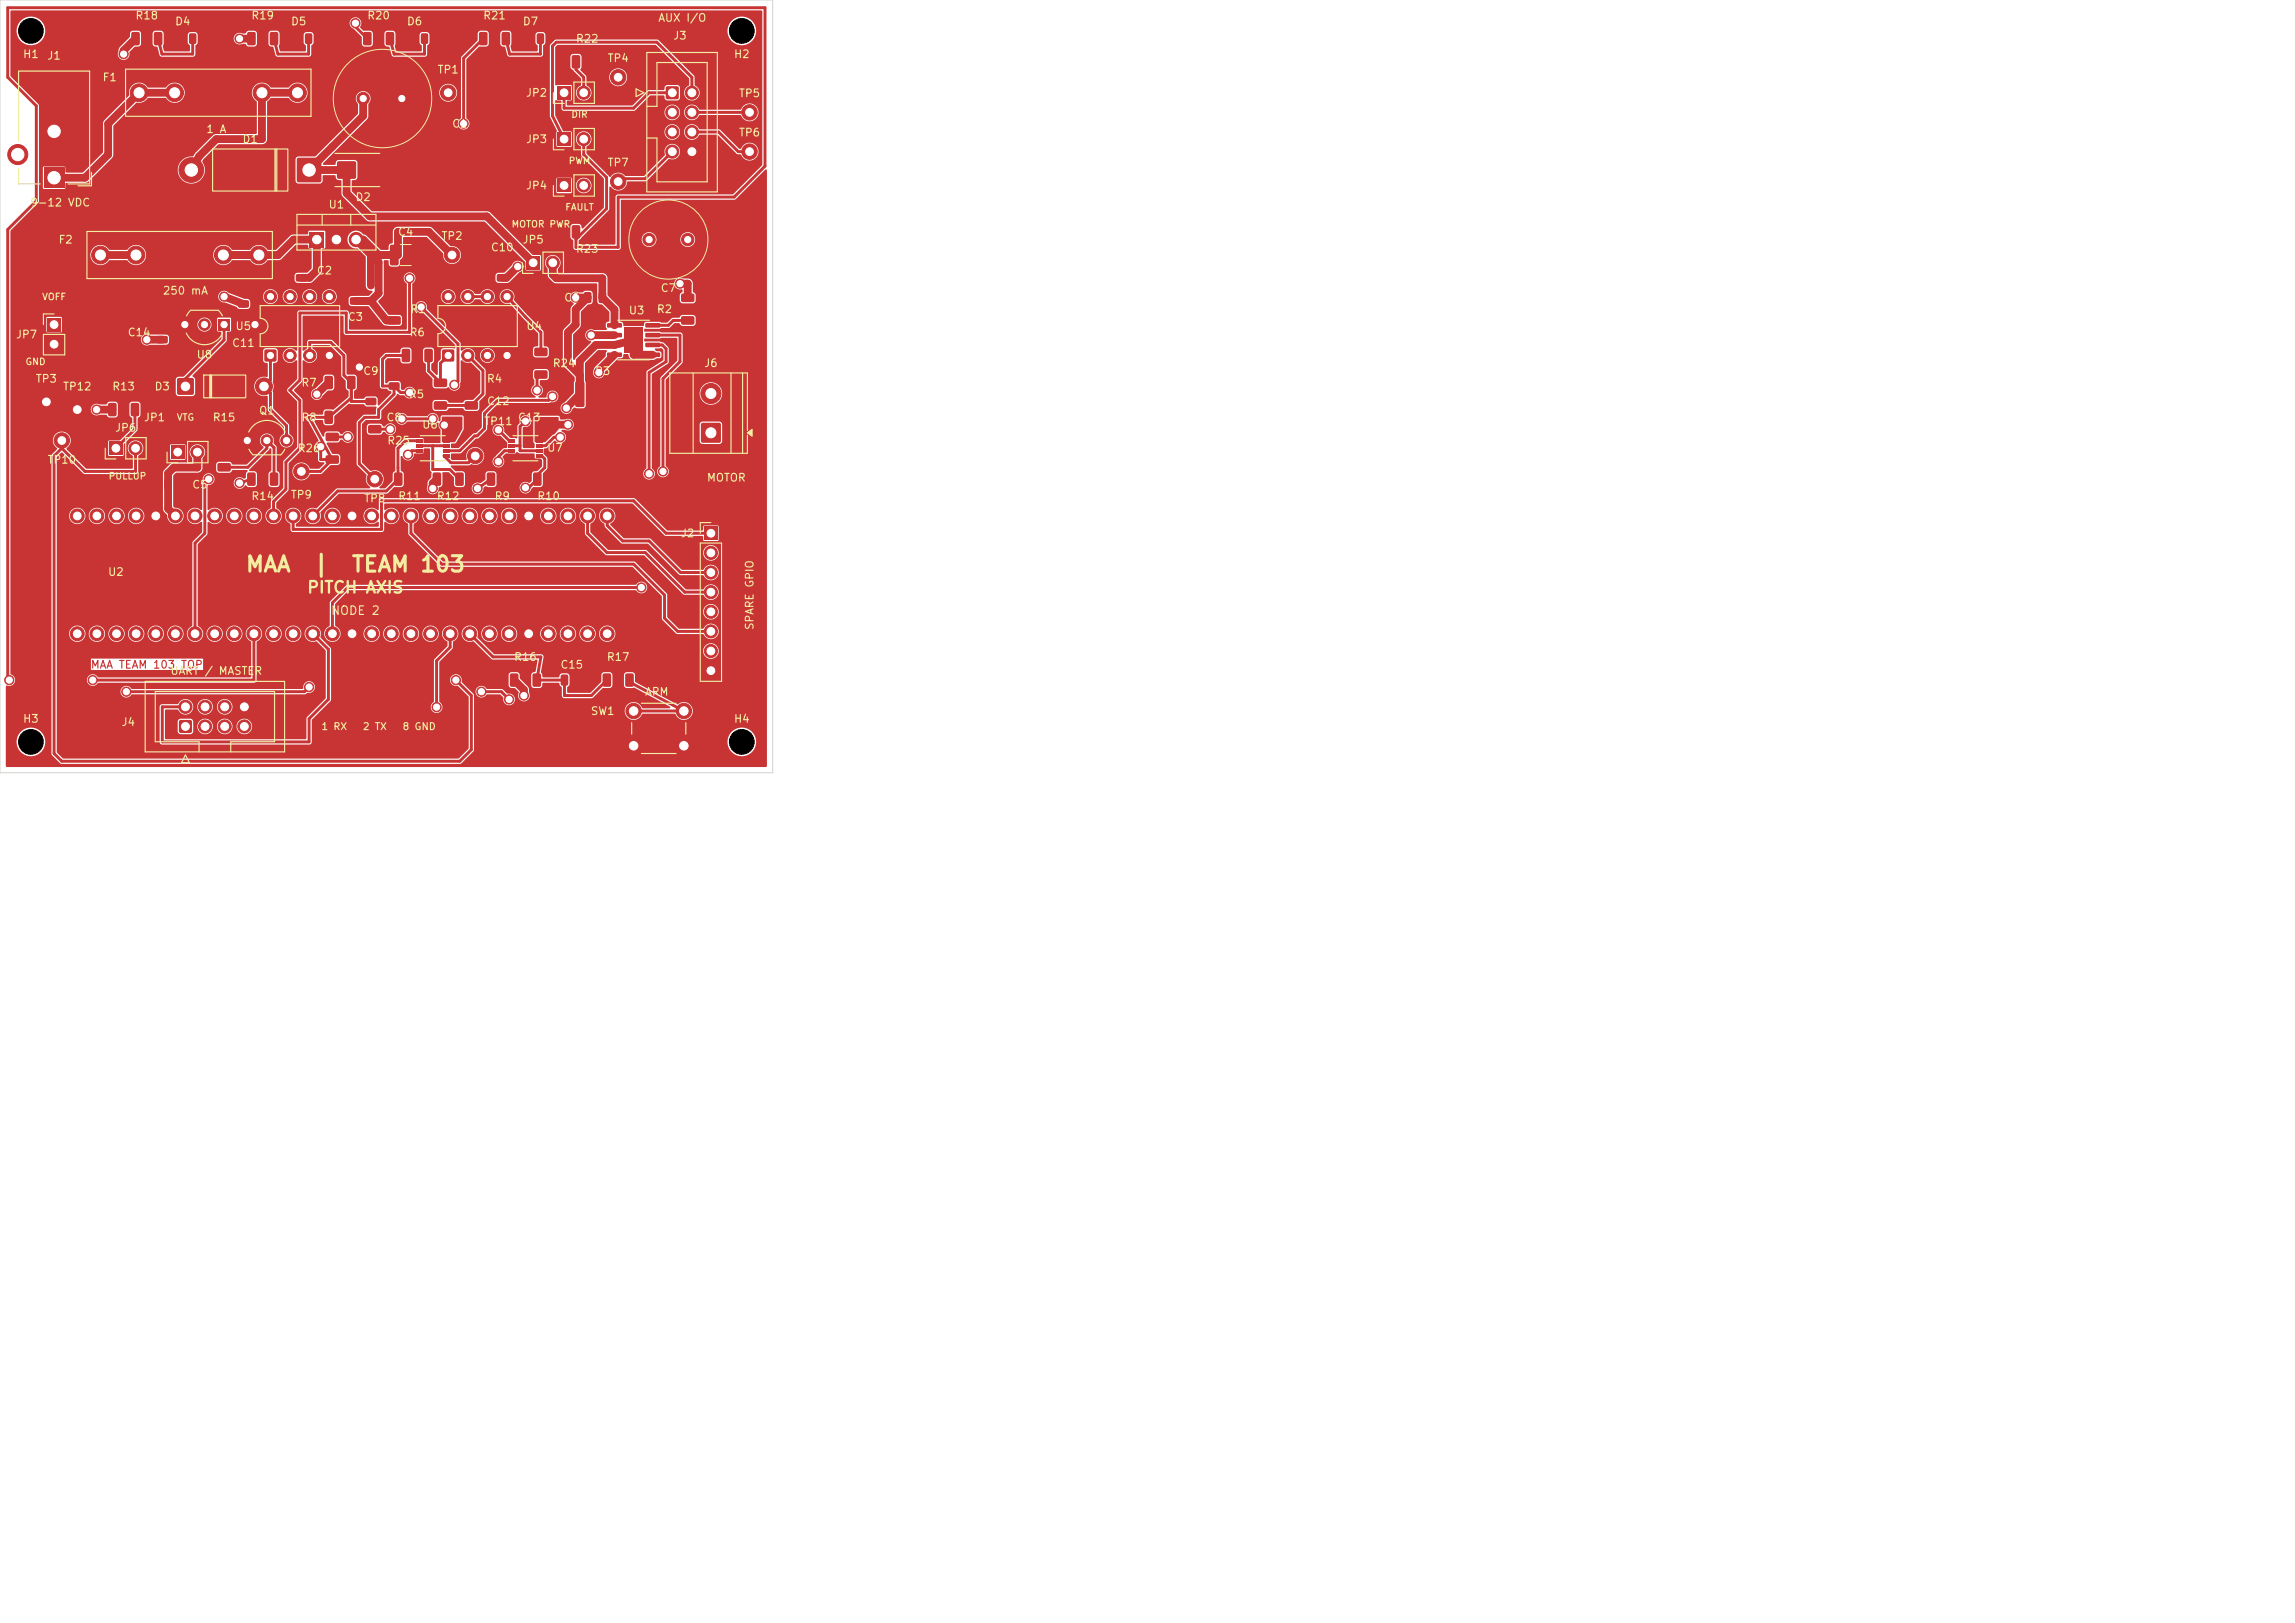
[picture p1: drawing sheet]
<svg xmlns="http://www.w3.org/2000/svg" width="297mm" height="210mm" viewBox="0 0 297 210" stroke-linecap="round" stroke-linejoin="round" font-family="sans-serif">
<defs><g id="words">
<g font-size="2" fill="#f2eda1">
<text x="31.7" y="74.5">MAA</text>
<text x="40.4" y="74.5">|</text>
<text x="45.4" y="74.5">TEAM 103</text>
</g>
<text font-size="1.5" fill="#f2eda1" x="39.6" y="77.1">PITCH AXIS</text>
<text font-size="1.1" fill="#f2eda1" x="42.7" y="79.8">NODE 2</text>
<g font-size="1" fill="#f2eda1">
<text x="17.4" y="2.8">R18</text>
<text x="22.6" y="3.5">D4</text>
<text x="32.4" y="2.8">R19</text>
<text x="37.6" y="3.5">D5</text>
<text x="47.4" y="2.8">R20</text>
<text x="52.6" y="3.5">D6</text>
<text x="62.4" y="2.8">R21</text>
<text x="67.6" y="3.5">D7</text>
<text x="74.4" y="5.8">R22</text>
<text x="85.1" y="3.1">AUX I/O</text>
<text x="87" y="5.4">J3</text>
<text x="2.9" y="7.8">H1</text>
<text x="6" y="8">J1</text>
<text x="13.2" y="10.8">F1</text>
<text x="56.5" y="9.8">TP1</text>
<text x="78.5" y="8.3">TP4</text>
<text x="94.9" y="7.8">H2</text>
<text x="26.6" y="17.5">1 A</text>
<text x="58.4" y="16.8">C1</text>
<text x="68" y="12.8">JP2</text>
<text x="95.5" y="12.8">TP5</text>
<text x="95.5" y="17.9">TP6</text>
<text x="31.3" y="18.8">D1</text>
<text x="68" y="18.8">JP3</text>
<text x="78.5" y="21.8">TP7</text>
<text x="3.8" y="27">9-12 VDC</text>
<text x="42.4" y="27.2">U1</text>
<text x="45.9" y="26.3">D2</text>
<text x="68" y="24.8">JP4</text>
<text x="7.5" y="31.8">F2</text>
<text x="40.9" y="35.8">C2</text>
<text x="51.4" y="30.8">C4</text>
<text x="57" y="31.3">TP2</text>
<text x="63.4" y="32.8">C10</text>
<text x="67.5" y="31.8">JP5</text>
<text x="74.4" y="32.9">R23</text>
<text x="21" y="38.4">250 mA</text>
<text x="44.9" y="41.8">C3</text>
<text x="53" y="40.8">R1</text>
<text x="72.9" y="39.3">C6</text>
<text x="81.3" y="40.9">U3</text>
<text x="84.9" y="40.8">R2</text>
<text x="85.4" y="38">C7</text>
<text x="2" y="44">JP7</text>
<text x="16.4" y="43.8">C14</text>
<text x="25.4" y="46.6">U8</text>
<text x="29.9" y="45.1">C11</text>
<text x="30.4" y="42.9">U5</text>
<text x="52.9" y="43.8">R6</text>
<text x="68" y="42.9">U4</text>
<text x="71.4" y="47.8">R24</text>
<text x="91" y="47.7">J6</text>
<text x="4.5" y="49.8">TP3</text>
<text x="8.1" y="50.8">TP12</text>
<text x="14.4" y="50.8">R13</text>
<text x="19.9" y="50.8">D3</text>
<text x="33.4" y="53.9">Q1</text>
<text x="38.9" y="50.3">R7</text>
<text x="46.9" y="48.8">C9</text>
<text x="52.8" y="51.8">R5</text>
<text x="62.9" y="49.8">R4</text>
<text x="62.9" y="52.7">C12</text>
<text x="76.9" y="48.8">R3</text>
<text x="14.8" y="56.1">JP6</text>
<text x="18.5" y="54.8">JP1</text>
<text x="27.4" y="54.8">R15</text>
<text x="38.4" y="58.8">R26</text>
<text x="38.9" y="54.8">R8</text>
<text x="49.9" y="54.8">C8</text>
<text x="50" y="57.8">R25</text>
<text x="54.6" y="55.7">U6</text>
<text x="62.6" y="55.3">TP11</text>
<text x="66.9" y="54.8">C13</text>
<text x="70.7" y="58.7">U7</text>
<text x="6.1" y="60.2">TP10</text>
<text x="24.8" y="63.5">C5</text>
<text x="32.4" y="64.9">R14</text>
<text x="37.5" y="64.8">TP9</text>
<text x="47" y="65.2">TP8</text>
<text x="51.4" y="64.9">R11</text>
<text x="56.4" y="64.9">R12</text>
<text x="63.9" y="64.9">R9</text>
<text x="69.4" y="64.9">R10</text>
<text x="91.4" y="62.6">MOTOR</text>
<text x="88" y="69.8">J2</text>
<text x="13.9" y="74.8">U2</text>
<text x="97.8" y="81.6" transform="rotate(-90 97.8 81.6)">SPARE GPIO</text>
<text x="22" y="87.6">UART / MASTER</text>
<text x="66.4" y="85.8">R16</text>
<text x="72.4" y="86.8">C15</text>
<text x="78.4" y="85.8">R17</text>
<text x="2.9" y="93.8">H3</text>
<text x="15.7" y="94.2">J4</text>
<text x="76.4" y="92.8">SW1</text>
<text x="83.4" y="90.3">ARM</text>
<text x="94.9" y="93.8">H4</text>
</g>
<text font-size="1" fill="#c83434" x="11.7" y="86.8">MAA TEAM 103 TOP</text>
<g font-size=".9" fill="#f2eda1">
<text x="73.9" y="15.4">DIR</text>
<text x="73.5" y="21.4">PWM</text>
<text x="66.1" y="29.6">MOTOR PWR</text>
<text x="73.1" y="27.4">FAULT</text>
<text x="5.4" y="39">VOFF</text>
<text x="3.2" y="47.4">GND</text>
<text x="22.8" y="54.6">VTG</text>
<text x="14" y="62.2">PULLUP</text>
<text x="41.5" y="94.7">1 RX</text>
<text x="46.9" y="94.7">2 TX</text>
<text x="52" y="94.7">8 GND</text>
</g>
</g></defs>
<path d="M5.7 21.7h2.6v2.6h-2.6z" fill="#c83434"/>
<g fill="#c83434" stroke="#c83434" stroke-width=".13">
<circle cx="7" cy="17" r="1.3"/>
<circle cx="2.3" cy="20" r="1.3"/>
</g>
<path d="M31.2 56.3h1.6v1.5h-1.6z" fill="#c83434"/>
<g fill="#c83434" stroke="#c83434" stroke-width=".13">
<circle cx="34.5" cy="57" r=".75"/>
<circle cx="37.1" cy="57" r=".75"/>
</g>
<g fill="#c83434">
<path d="M63 61.2l.8-.1 .3 .2v1.3l-.2 .3h-.7l-.2-.2v-1.3z"/>
<path d="M66 61.2l.8-.1 .2 .2v1.3l-.1 .3h-.8l-.2-.2v-1.3z"/>
<path d="M74 29.2l.8-.1 .3 .2v1.3l-.2 .3h-.7l-.2-.2v-1.3z"/>
<path d="M77 29.2l.8-.1 .2 .2v1.3l-.1 .3h-.8l-.2-.2v-1.3z"/>
</g>
<circle cx="97" cy="14.5" r="1" fill="#c83434" stroke="#c83434" stroke-width=".13"/>
<g fill="#c83434">
<path d="M65.8 56.8h.9v.4h-.9z"/>
<path d="M65.8 57.5h.9v.4h-.9z"/>
<path d="M65.8 58.1h.9v.4h-.9z"/>
<path d="M65.8 58.8h.9v.4h-.9z"/>
<path d="M69.4 58.8h.8v.4h-.8z"/>
<path d="M69.4 58.1h.8v.4h-.8z"/>
<path d="M69.4 57.5h.8v.4h-.8z"/>
<path d="M69.4 56.8h.8v.4h-.8z"/>
<path d="M72.1 17.2h1.7v1.7h-1.7z"/>
</g>
<circle cx="75.5" cy="18" r=".85" fill="#c83434" stroke="#c83434" stroke-width=".13"/>
<g fill="#c83434">
<path d="M42.2 59l.2-.1h1.3l.2 .3v.7l-.3 .1h-1.3l-.2-.2z"/>
<path d="M42.2 56h.2h1.3l.2 .2v.7l-.3 .2h-1.3l-.2-.2z"/>
</g>
<g fill="#c83434" stroke="#c83434" stroke-width=".13">
<circle cx="10" cy="53" r="1"/>
<circle cx="8" cy="57" r="1"/>
</g>
<g fill="#c83434">
<path d="M74.5 49.4l.9-.1 .2 .2v2.9l-.1 .3h-.8l-.3-.2v-2.9z"/>
<path d="M80.4 49.4l.9-.1 .3 .2v2.9l-.2 .3h-.8l-.2-.2-.1-2.9z"/>
<path d="M32 61.2l.9-.1 .2 .2v1.3l-.2 .3h-.7l-.2-.2v-1.3z"/>
<path d="M35 61.2l.8-.1 .2 .2v1.3l-.1 .3h-.7l-.3-.2v-1.3z"/>
<path d="M34.3 45.3l.1-.1 1.3 .1 .1 .2-.1 1.2-.1 .1-1.3-.1-.1-.1z"/>
</g>
<g fill="#c83434" stroke="#c83434" stroke-width=".13">
<circle cx="37.5" cy="46" r=".8"/>
<circle cx="40.1" cy="46" r=".8"/>
<circle cx="42.6" cy="46" r=".8"/>
<circle cx="42.6" cy="38.4" r=".8"/>
<circle cx="40.1" cy="38.4" r=".8"/>
<circle cx="37.5" cy="38.4" r=".8"/>
<circle cx="35" cy="38.4" r=".8"/>
</g>
<path d="M72.1 11.2h1.7v1.7h-1.7z" fill="#c83434"/>
<g fill="#c83434" stroke="#c83434" stroke-width=".13">
<circle cx="75.5" cy="12" r=".85"/>
<circle cx="6" cy="52" r="1"/>
</g>
<g fill="#c83434">
<path d="M22.6 4.4l.7-.1 .2 .2v1l-.1 .2h-.6l-.2-.2z"/>
<path d="M24.5 4.4l.7-.1 .2 .2v1l-.1 .2h-.6l-.2-.2z"/>
<path d="M55 45.2l.8-.1 .2 .2v1.3l-.1 .3h-.8l-.2-.2v-1.3z"/>
<path d="M52 45.2l.8-.1 .3 .2v1.3l-.2 .3h-.7l-.2-.2v-1.3z"/>
<path d="M30.8 38.9l.2-.1h1.1l.1 .3v.6l-.2 .1h-1.1l-.1-.2z"/>
<path d="M30.8 37l.2-.1h1.1l.1 .3v.6l-.2 .1h-1.1l-.1-.2z"/>
</g>
<circle cx="58.5" cy="33" r="1" fill="#c83434" stroke="#c83434" stroke-width=".13"/>
<g fill="#c83434">
<path d="M60.2 52l.2-.1h1.3l.2 .3v.7l-.3 .1h-1.3l-.2-.2z"/>
<path d="M60.2 49h.2h1.3l.2 .2v.7l-.3 .2h-1.3l-.2-.2z"/>
<path d="M50.2 41l.2-.1h1.3l.2 .3v.7l-.3 .1h-1.3l-.2-.2z"/>
<path d="M50.2 38h.2h1.3l.2 .2v.7l-.3 .2h-1.3l-.2-.2z"/>
<path d="M43.7 20.9h.1h2.1h.1l.1 .2v1.8l-.1 .2-.1 .1h-2.1l-.1-.1-.1-.2v-1.8z"/>
<path d="M48 20.9h.2h1.9h.2l.1 .2v1.8l-.1 .2-.2 .1h-1.9l-.2-.1-.1-.2v-1.8z"/>
<path d="M83.5 45.6h1.9v.2v.3l-.1 .1h-1.7l-.1-.1z"/>
<path d="M83.5 44.4l1.9-.1v.2v.3l-.1 .1h-1.7l-.1-.1z"/>
<path d="M83.5 43.1h1.9v.1v.4l-.1 .1h-1.7l-.1-.2z"/>
<path d="M83.5 41.8h1.9v.1v.4l-.1 .1h-1.7l-.1-.2z"/>
<path d="M78.6 41.8h1.8l.1 .1v.4l-.2 .1h-1.7l-.1-.2z"/>
<path d="M78.6 43.1h1.8l.1 .1v.4l-.2 .1h-1.7l-.1-.2z"/>
<path d="M78.6 44.4l1.8-.1 .1 .2v.3l-.2 .1h-1.7l-.1-.1z"/>
<path d="M78.6 45.6h1.8l.1 .2v.3l-.2 .1h-1.7l-.1-.1z"/>
<path d="M80.8 42.4h2.4v3.3h-2.4z"/>
</g>
<circle cx="80" cy="23.5" r="1" fill="#c83434" stroke="#c83434" stroke-width=".13"/>
<g fill="#c83434">
<path d="M47.3 51.5h.2h1.1l.1 .2v.6l-.2 .2-1.1-.1-.1-.2z"/>
<path d="M47.3 49.6h.2h1.1l.1 .2v.6l-.2 .2-1.1-.1-.1-.2z"/>
<path d="M6.1 41.2h1.8v1.7h-1.8z"/>
</g>
<circle cx="7" cy="44.5" r=".85" fill="#c83434" stroke="#c83434" stroke-width=".13"/>
<path d="M91.2 68.2h1.6v1.7h-1.6z" fill="#c83434"/>
<g fill="#c83434" stroke="#c83434" stroke-width=".13">
<circle cx="92" cy="71.5" r=".85"/>
<circle cx="92" cy="74.1" r=".85"/>
<circle cx="92" cy="76.6" r=".85"/>
<circle cx="92" cy="79.2" r=".85"/>
<circle cx="92" cy="81.7" r=".85"/>
<circle cx="92" cy="84.2" r=".85"/>
<circle cx="92" cy="86.8" r=".85"/>
<circle cx="58" cy="12" r="1"/>
</g>
<g fill="#c83434">
<path d="M28.2 60l.2-.1h1.3l.2 .3v.7l-.3 .1h-1.3l-.2-.2z"/>
<path d="M28.2 57h.2h1.3l.2 .2v.7l-.3 .2h-1.3l-.2-.2z"/>
<path d="M64.3 35.5h.2h1.1l.1 .2v.6l-.2 .2-1.1-.1-.1-.2z"/>
<path d="M64.3 33.6h.2h1.1l.1 .2v.6l-.2 .2-1.1-.1-.1-.2z"/>
<path d="M72.6 87.3h.7l.2 .1v1.1l-.1 .2h-.6l-.2-.1-.1-1.1z"/>
<path d="M74.5 87.3h.7l.2 .1v1.1l-.1 .2h-.6l-.2-.1-.1-1.1z"/>
<path d="M14 52.2l.8-.1 .3 .2v1.3l-.2 .3h-.7l-.2-.2v-1.3z"/>
<path d="M17 52.2l.8-.1 .2 .2v1.3l-.1 .3h-.8l-.2-.2v-1.3z"/>
<path d="M90.8 54.8l.1-.1h2.2l.1 .1 .1 .2v2.1l-.1 .1-.1 .1h-2.2l-.1-.1-.1-.1v-2.1z"/>
</g>
<circle cx="92" cy="50.9" r="1.3" fill="#c83434" stroke="#c83434" stroke-width=".13"/>
<g fill="#c83434">
<path d="M62 4.2l.8-.1 .3 .2v1.3l-.2 .3h-.7l-.2-.2v-1.3z"/>
<path d="M65 4.2l.8-.1 .2 .2v1.3l-.1 .3h-.8l-.2-.2v-1.3z"/>
</g>
<g fill="#c83434" stroke="#c83434" stroke-width=".13">
<circle cx="10" cy="82" r=".9"/>
<circle cx="12.5" cy="82" r=".9"/>
<circle cx="15.1" cy="82" r=".9"/>
<circle cx="17.6" cy="82" r=".9"/>
<circle cx="20.2" cy="82" r=".9"/>
<circle cx="22.7" cy="82" r=".9"/>
<circle cx="25.2" cy="82" r=".9"/>
<circle cx="27.8" cy="82" r=".9"/>
<circle cx="30.3" cy="82" r=".9"/>
<circle cx="32.9" cy="82" r=".9"/>
<circle cx="35.4" cy="82" r=".9"/>
<circle cx="37.9" cy="82" r=".9"/>
<circle cx="40.5" cy="82" r=".9"/>
<circle cx="43" cy="82" r=".9"/>
<circle cx="45.6" cy="82" r=".9"/>
<circle cx="48.1" cy="82" r=".9"/>
<circle cx="50.6" cy="82" r=".9"/>
<circle cx="53.2" cy="82" r=".9"/>
<circle cx="55.7" cy="82" r=".9"/>
<circle cx="58.3" cy="82" r=".9"/>
<circle cx="60.8" cy="82" r=".9"/>
<circle cx="63.3" cy="82" r=".9"/>
<circle cx="65.9" cy="82" r=".9"/>
<circle cx="68.4" cy="82" r=".9"/>
<circle cx="71" cy="82" r=".9"/>
<circle cx="73.5" cy="82" r=".9"/>
<circle cx="76" cy="82" r=".9"/>
<circle cx="78.6" cy="82" r=".9"/>
<circle cx="78.6" cy="66.8" r=".9"/>
<circle cx="76" cy="66.8" r=".9"/>
<circle cx="73.5" cy="66.8" r=".9"/>
<circle cx="71" cy="66.8" r=".9"/>
<circle cx="68.4" cy="66.8" r=".9"/>
<circle cx="65.9" cy="66.8" r=".9"/>
<circle cx="63.3" cy="66.8" r=".9"/>
<circle cx="60.8" cy="66.8" r=".9"/>
<circle cx="58.3" cy="66.8" r=".9"/>
<circle cx="55.7" cy="66.8" r=".9"/>
<circle cx="53.2" cy="66.8" r=".9"/>
<circle cx="50.6" cy="66.8" r=".9"/>
<circle cx="48.1" cy="66.8" r=".9"/>
<circle cx="45.6" cy="66.8" r=".9"/>
<circle cx="43" cy="66.8" r=".9"/>
<circle cx="40.5" cy="66.8" r=".9"/>
<circle cx="37.9" cy="66.8" r=".9"/>
<circle cx="35.4" cy="66.8" r=".9"/>
<circle cx="32.9" cy="66.8" r=".9"/>
<circle cx="30.3" cy="66.8" r=".9"/>
<circle cx="27.8" cy="66.8" r=".9"/>
<circle cx="25.2" cy="66.8" r=".9"/>
<circle cx="22.7" cy="66.8" r=".9"/>
<circle cx="20.2" cy="66.8" r=".9"/>
<circle cx="17.6" cy="66.8" r=".9"/>
<circle cx="15.1" cy="66.8" r=".9"/>
<circle cx="12.5" cy="66.8" r=".9"/>
<circle cx="10" cy="66.8" r=".9"/>
</g>
<g fill="#c83434">
<path d="M50.5 31.7h.8l.3 .1v2.3l-.2 .2-.7 .1-.2-.2v-2.3z"/>
<path d="M53.5 31.7h.8l.2 .1 .1 2.3-.2 .2-.8 .1-.2-.2v-2.3z"/>
<path d="M56.2 52l.2-.1h1.3l.2 .3v.7l-.3 .1h-1.3l-.2-.2z"/>
<path d="M56.2 49h.2h1.3l.2 .2v.7l-.3 .2h-1.3l-.2-.2z"/>
<path d="M70.8 54.5h.2h1.1l.1 .2v.6l-.2 .2-1.1-.1-.1-.2z"/>
<path d="M70.8 52.6h.2h1.1l.1 .2v.6l-.2 .2-1.1-.1-.1-.2z"/>
<path d="M37.6 4.4l.7-.1 .2 .2v1l-.1 .2h-.6l-.2-.2z"/>
<path d="M39.5 4.4l.7-.1 .2 .2v1l-.1 .2h-.6l-.2-.2z"/>
<path d="M69.2 48l.2-.1h1.3l.2 .3v.7l-.3 .1h-1.3l-.2-.2z"/>
<path d="M69.2 45h.2h1.3l.2 .2v.7l-.3 .2h-1.3l-.2-.2z"/>
<path d="M56 61.2l.9-.1 .2 .2v1.3l-.2 .3h-.7l-.2-.2v-1.3z"/>
<path d="M59 61.2l.8-.1 .2 .2v1.3l-.1 .3h-.7l-.3-.2v-1.3z"/>
<path d="M72.1 23.2h1.7v1.7h-1.7z"/>
</g>
<g fill="#c83434" stroke="#c83434" stroke-width=".13">
<circle cx="75.5" cy="24" r=".85"/>
<circle cx="61.5" cy="59" r="1"/>
</g>
<path d="M23.2 93.2h.2h1.4l.1 .2-.1 1.4-.2 .1-1.4-.1-.1-.2z" fill="#c83434"/>
<g fill="#c83434" stroke="#c83434" stroke-width=".13">
<circle cx="24" cy="91.5" r=".85"/>
<circle cx="26.5" cy="94" r=".85"/>
<circle cx="26.5" cy="91.5" r=".85"/>
<circle cx="29.1" cy="94" r=".85"/>
<circle cx="29.1" cy="91.5" r=".85"/>
<circle cx="31.6" cy="94" r=".85"/>
<circle cx="31.6" cy="91.5" r=".85"/>
</g>
<g fill="#c83434">
<path d="M58.6 54.2h.7l.2 .1 .1 1.1-.2 .2h-.6l-.2-.1v-1.1z"/>
<path d="M60.5 54.2h.7l.2 .1 .1 1.1-.2 .2h-.6l-.2-.1-.1-1.1z"/>
<path d="M23 49l.1-.1h1.8l.1 .1 .1 .2v1.7l-.1 .1-.1 .1h-1.8l-.1-.1-.1-.1v-1.7z"/>
</g>
<g fill="#c83434" stroke="#c83434" stroke-width=".13">
<circle cx="34.2" cy="50" r="1.1"/>
<circle cx="48.5" cy="62" r="1"/>
<circle cx="39" cy="61" r="1"/>
</g>
<g fill="#c83434">
<path d="M66 87.2l.9-.1 .2 .2v1.3l-.2 .3h-.7l-.2-.2v-1.3z"/>
<path d="M69 87.2l.8-.1 .2 .2v1.3l-.1 .3h-.7l-.3-.2v-1.3z"/>
<path d="M57.3 45.3l.1-.1 1.3 .1 .1 .2-.1 1.2-.1 .1-1.3-.1-.1-.1z"/>
</g>
<g fill="#c83434" stroke="#c83434" stroke-width=".13">
<circle cx="60.5" cy="46" r=".8"/>
<circle cx="63.1" cy="46" r=".8"/>
<circle cx="65.6" cy="46" r=".8"/>
<circle cx="65.6" cy="38.4" r=".8"/>
<circle cx="63.1" cy="38.4" r=".8"/>
<circle cx="60.5" cy="38.4" r=".8"/>
<circle cx="58" cy="38.4" r=".8"/>
</g>
<g fill="#c83434">
<path d="M42 53.2l.8-.1 .3 .2v1.3l-.2 .3h-.7l-.2-.2v-1.3z"/>
<path d="M45 53.2l.8-.1 .2 .2v1.3l-.1 .3h-.8l-.2-.2v-1.3z"/>
<path d="M45.3 38.5h.2h1.1l.1 .2v.6l-.2 .2-1.1-.1-.1-.2z"/>
<path d="M45.3 36.6h.2h1.1l.1 .2v.6l-.2 .2-1.1-.1-.1-.2z"/>
<path d="M53.8 56.8h.8v.4h-.8z"/>
<path d="M53.8 57.5h.8v.4h-.8z"/>
<path d="M53.8 58.1h.8v.4h-.8z"/>
<path d="M53.8 58.8h.8v.4h-.8z"/>
<path d="M57.3 58.8h.9v.4h-.9z"/>
<path d="M57.3 58.1h.9v.4h-.9z"/>
<path d="M57.3 57.5h.9v.4h-.9z"/>
<path d="M57.3 56.8h.9v.4h-.9z"/>
<path d="M14.1 57.2h1.8v1.7h-1.8z"/>
</g>
<circle cx="17.5" cy="58" r=".85" fill="#c83434" stroke="#c83434" stroke-width=".13"/>
<path d="M40 30h2v2h-2z" fill="#c83434"/>
<path d="M43.5 31h.1M46.1 31h.1" fill="none" stroke="#c83434" stroke-width="1.9"/>
<g fill="#c83434">
<path d="M17 4.2l.8-.1 .3 .2v1.3l-.2 .3h-.7l-.2-.2v-1.3z"/>
<path d="M20 4.2l.8-.1 .2 .2v1.3l-.1 .3h-.8l-.2-.2v-1.3z"/>
<path d="M78 87.2l.8-.1 .3 .2v1.3l-.2 .3h-.7l-.2-.2v-1.3z"/>
<path d="M81 87.2l.8-.1 .2 .2v1.3l-.1 .3h-.8l-.2-.2v-1.3z"/>
<path d="M22.2 57.7h1.6v1.7h-1.6z"/>
</g>
<g fill="#c83434" stroke="#c83434" stroke-width=".13">
<circle cx="25.5" cy="58.5" r=".85"/>
<circle cx="97" cy="19.6" r="1"/>
</g>
<g fill="#c83434">
<path d="M42 48.7l.8-.1 .3 .2v1.3l-.2 .3h-.7l-.2-.2v-1.3z"/>
<path d="M45 48.7l.8-.1 .2 .2v1.3l-.1 .3h-.8l-.2-.2v-1.3z"/>
<path d="M51 61.2l.9-.1 .2 .2v1.3l-.2 .3h-.7l-.2-.2v-1.3z"/>
<path d="M54 61.2l.8-.1 .2 .2v1.3l-.1 .3h-.7l-.3-.2v-1.3z"/>
<path d="M32 4.2l.9-.1 .2 .2v1.3l-.2 .3h-.7l-.2-.2v-1.3z"/>
<path d="M35 4.2l.8-.1 .2 .2v1.3l-.1 .3h-.7l-.3-.2v-1.3z"/>
<path d="M47 4.2l.8-.1 .3 .2v1.3l-.2 .3h-.7l-.2-.2v-1.3z"/>
<path d="M50 4.2l.8-.1 .2 .2v1.3l-.1 .3h-.8l-.2-.2v-1.3z"/>
<path d="M52.6 4.4l.7-.1 .2 .2 .1 1-.2 .2h-.6l-.2-.2z"/>
<path d="M54.5 4.4l.7-.1 .2 .2v1l-.1 .2h-.6l-.2-.2z"/>
</g>
<g fill="#c83434" stroke="#c83434" stroke-width=".13">
<circle cx="82" cy="92" r="1"/>
<circle cx="88.5" cy="92" r="1"/>
<circle cx="82" cy="96.5" r="1"/>
<circle cx="88.5" cy="96.5" r="1"/>
<circle cx="13" cy="33" r="1.15"/>
<circle cx="17.6" cy="33" r="1.15"/>
<circle cx="28.9" cy="33" r="1.15"/>
<circle cx="33.5" cy="33" r="1.15"/>
</g>
<g fill="#c83434">
<path d="M88.2 41l.2-.1h1.3l.2 .3v.7l-.3 .1h-1.3l-.2-.2z"/>
<path d="M88.2 38h.2h1.3l.2 .2v.7l-.3 .2h-1.3l-.2-.2z"/>
<path d="M68.1 33.2h1.7v1.7h-1.7z"/>
</g>
<circle cx="71.5" cy="34" r=".85" fill="#c83434" stroke="#c83434" stroke-width=".13"/>
<g fill="#c83434">
<path d="M69 61.2l.8-.1 .3 .2v1.3l-.2 .3h-.7l-.2-.2v-1.3z"/>
<path d="M72 61.2l.8-.1 .2 .2v1.3l-.1 .3h-.8l-.2-.2v-1.3z"/>
</g>
<g fill="#c83434" stroke="#c83434" stroke-width=".13">
<circle cx="84" cy="31" r=".8"/>
<circle cx="89" cy="31" r=".8"/>
</g>
<g fill="#c83434">
<path d="M77.5 37.8h.7l.2 .1v1.1l-.1 .2h-.6l-.2-.1v-1.1z"/>
<path d="M75.6 37.8h.7l.2 .1v1.1l-.1 .2h-.6l-.2-.1-.1-1.1z"/>
</g>
<circle cx="80" cy="10" r="1" fill="#c83434" stroke="#c83434" stroke-width=".13"/>
<path d="M38.5 20.5l.1-.1h2.7l.2 .1 .1 .2v2.7l-.1 .1-.2 .1h-2.7l-.1-.1-.1-.1v-2.7z" fill="#c83434"/>
<circle cx="24.8" cy="22" r="1.6" fill="#c83434" stroke="#c83434" stroke-width=".13"/>
<g fill="#c83434">
<path d="M21.3 62h.7l.2 .1 .1 1.1-.2 .2h-.6l-.2-.1-.1-1.1z"/>
<path d="M23.2 62h.7l.2 .1v1.1l-.1 .2h-.6l-.2-.1-.1-1.1z"/>
<path d="M47.7 58l.2-.1h1.3l.2 .3v.7l-.3 .1h-1.3l-.2-.2z"/>
<path d="M47.7 55h.2h1.3l.2 .2v.7l-.3 .2h-1.3l-.2-.2z"/>
</g>
<g fill="#c83434" stroke="#c83434" stroke-width=".13">
<circle cx="18" cy="12" r="1.15"/>
<circle cx="22.6" cy="12" r="1.15"/>
<circle cx="33.9" cy="12" r="1.15"/>
<circle cx="38.5" cy="12" r="1.15"/>
</g>
<g fill="#c83434">
<path d="M67.6 4.4l.7-.1 .2 .2 .1 1-.2 .2h-.6l-.2-.2z"/>
<path d="M69.5 4.4l.7-.1 .2 .2v1l-.1 .2h-.6l-.2-.2z"/>
<path d="M86.2 11.2h.2h1.4v.2v1.4l-.2 .1-1.4-.1v-.2z"/>
</g>
<g fill="#c83434" stroke="#c83434" stroke-width=".13">
<circle cx="89.5" cy="12" r=".85"/>
<circle cx="87" cy="14.5" r=".85"/>
<circle cx="89.5" cy="14.5" r=".85"/>
<circle cx="87" cy="17.1" r=".85"/>
<circle cx="89.5" cy="17.1" r=".85"/>
<circle cx="87" cy="19.6" r=".85"/>
<circle cx="89.5" cy="19.6" r=".85"/>
</g>
<g fill="#c83434">
<path d="M20.3 43.5h.2h1.1l.1 .2v.6l-.2 .2-1.1-.1-.1-.2z"/>
<path d="M20.3 41.6h.2h1.1l.1 .2v.6l-.2 .2-1.1-.1-.1-.2z"/>
</g>
<g fill="#c83434" stroke="#c83434" stroke-width=".13">
<circle cx="47" cy="12.7" r=".8"/>
<circle cx="52" cy="12.7" r=".8"/>
</g>
<g fill="#c83434">
<path d="M50.3 49.5h.2h1.1l.1 .2v.6l-.2 .2-1.1-.1-.1-.2z"/>
<path d="M50.3 47.6h.2h1.1l.1 .2v.6l-.2 .2-1.1-.1-.1-.2z"/>
<path d="M74 7.2l.8-.1 .3 .2v1.3l-.2 .3h-.7l-.2-.2v-1.3z"/>
<path d="M77 7.2l.8-.1 .2 .2v1.3l-.1 .3h-.8l-.2-.2v-1.3z"/>
<path d="M38.3 35.5h.2h1.1l.1 .2v.6l-.2 .2-1.1-.1-.1-.2z"/>
<path d="M38.3 33.6h.2h1.1l.1 .2v.6l-.2 .2-1.1-.1-.1-.2z"/>
<path d="M28.2 41.3h1.6v1.5h-1.6z"/>
</g>
<g fill="#c83434" stroke="#c83434" stroke-width=".13">
<circle cx="26.5" cy="42" r=".75"/>
<circle cx="23.9" cy="42" r=".75"/>
<circle cx="46.5" cy="47.5" r=".6"/>
<circle cx="33" cy="42" r=".6"/>
<circle cx="71.5" cy="51.3" r=".6"/>
<circle cx="59" cy="88" r=".6"/>
<circle cx="27" cy="62" r=".6"/>
<circle cx="64.5" cy="55.6" r=".6"/>
<circle cx="61.8" cy="63.2" r=".6"/>
<circle cx="12" cy="88" r=".6"/>
<circle cx="1.2" cy="88" r=".6"/>
<circle cx="68" cy="54.5" r=".6"/>
<circle cx="84" cy="61.3" r=".6"/>
<circle cx="64.5" cy="59.7" r=".6"/>
<circle cx="68" cy="63.1" r=".6"/>
<circle cx="85.8" cy="61" r=".6"/>
<circle cx="72.5" cy="56.6" r=".6"/>
<circle cx="73.5" cy="54.9" r=".6"/>
<circle cx="12.5" cy="53" r=".6"/>
<circle cx="57.5" cy="55" r=".6"/>
<circle cx="67" cy="34.5" r=".6"/>
<circle cx="41" cy="51" r=".6"/>
<circle cx="29" cy="38.4" r=".6"/>
<circle cx="56" cy="63.2" r=".6"/>
<circle cx="31" cy="5" r=".6"/>
<circle cx="19" cy="43.9" r=".6"/>
<circle cx="67.8" cy="90" r=".6"/>
<circle cx="69.5" cy="50.5" r=".6"/>
<circle cx="56" cy="54.2" r=".6"/>
<circle cx="41.5" cy="57.8" r=".6"/>
<circle cx="52" cy="54.2" r=".6"/>
<circle cx="45" cy="56.5" r=".6"/>
<circle cx="73.3" cy="52.8" r=".6"/>
<circle cx="88" cy="36.7" r=".6"/>
<circle cx="74.5" cy="38.5" r=".6"/>
<circle cx="31" cy="62.5" r=".6"/>
<circle cx="65.9" cy="90.5" r=".6"/>
<circle cx="16.3" cy="89.5" r=".6"/>
<circle cx="62.3" cy="89.5" r=".6"/>
<circle cx="40" cy="88.9" r=".6"/>
<circle cx="53" cy="50.8" r=".6"/>
<circle cx="50.5" cy="55.5" r=".6"/>
<circle cx="53" cy="36" r=".6"/>
<circle cx="16" cy="7" r=".6"/>
<circle cx="76.5" cy="43.4" r=".6"/>
<circle cx="77.5" cy="48.2" r=".6"/>
<circle cx="83" cy="76" r=".6"/>
<circle cx="54.5" cy="39.7" r=".6"/>
<circle cx="58.8" cy="49.8" r=".6"/>
<circle cx="60" cy="16" r=".6"/>
<circle cx="52.8" cy="58.8" r=".6"/>
<circle cx="46" cy="3" r=".6"/>
<circle cx="56.5" cy="91.5" r=".6"/>
</g>
<g fill="none" stroke="#c83434" stroke-width="1">
<path d="M17.5 5l-1.5 1.5v.5M22.6 12h-4.6l-4 4v4l-3 3h-4M31 5h1.5M38.5 12h-4.6v6h-5.9l-2.2 2.2-1 1.8M47 12.8v2.2l-7 7h4.8v3l3 3h15.2l6 6M13 33h4.6M28.9 33h7.1l2-2h3v4l-1 1h-1M29 38.4l2.5 .9M46 39h2M48 32.9v4.1M48 33h3.5v-3h4l3 3M48 39l2 2.5h1"/>
<path d="M49 33l-2-2h-.9l2.9 2.9v4.1l-1 1M67 34.5l-1.5 1.5h-.5M71.5 34v1.5l.5 .5h5.9v2.5l1.6 1.6v2M74.5 38.5h1.5l-1.5 1.6v1.9l-1 1v4l1.5 1.5M88 36.7h1v1.8M12.5 53h2M19 44h2M25.5 58.5v2h-3l-.8 .8v4.5l1 1M33 42v5l-3 3v5l2 2M42.5 49.5l-1.5 1.5M46.5 47.5h1.5v2.6M59 54.9h-1.5l.3 .4v1.5"/>
<path d="M71.5 55h2M76.5 43.4h3M79.5 45.9l-2 2v.3M84.5 45.9h-2.5v-1.9l-2.5 .6h-2.4l-2.1 2.1v4.3l-1.7 1.8M56.5 62l-.5 .5v.7M66.5 88l1.3 1.3v.7"/>
</g>
<g fill="none" stroke="#c83434" stroke-width=".38">
<path d="M20.5 5l.5 2h3.9v-2M35.5 5l.5 2h3.9v-2M46 3v.5l1.5 1.5M50.5 5l.5 2h3.9v-2M62.5 5l-2.5 2.5v8.5M65.5 5l.5 2h3.9v-2M73 12v2h9l2-2h3M74.5 8v1l1 1v2M75.5 18v2l3 3v4l-4 4M87 19.6l-3.5 3.5h-3.1l-.4 .4M89.5 14.5h7.5M89.5 12v-2l-4.5-4.5h-13l-.5 .5v9l1.5 3"/>
<path d="M89.5 17.1h3.5l2.5 2.5h1.5M53 36v7h-8.2v-2.5h-6v8.7l-1.3 1.3 1.3 1.3v6.2l-1.8 1.8v3.5l-1.6 1.6v1.9M54.5 39.7l4.8 4.8v4.8l-.5 .5M60.5 38.4h2.6M65.6 38.4l2.4 2.6 2 2v2.5M74.5 30v2h5.5v-6.5h15l4-4v-20.5h-98v9l3.7 3.7v12.3l-3.7 3.7v58.1l.2 .2M8 58l3 3h6.5v-3M8 58l-1 1v38.5l1 1h51.5l1.5-1.5v-7l-2-2M8 57v1M17.5 53v2.5l-2.5 2.5M29 42v2l-5 5v1M35 46v3.2l-.8 .8 .8 .8v2.2l2.1 2.1v1.9"/>
<path d="M40.1 46v-1.7h2.7l1.7 1.7v2.5l1 1v2.5h2.5M41.5 57.8v1.7h1.5M43 59.5l-1.5 1.5h-2.5M43 56.5h2M45.5 51.5l-3 2.5h-2.5l3 5.5M48.5 55.5h2M51 50v1l-2 2v1h-1.8l-.7 .7v5.3l2 2M51 50l.9 .8h1.1M52 54.2h4M52.5 46h-2.5l-.5 .5v3.5h1.5M53.9 58.3h-.6l-.5 .5M53.9 57h-1.4l-1 1v4l-1.5 1.5h-6.3l-3.2 3.3"/>
<path d="M54.6 57.7h2.8M55.5 46v2l1.5 1.5v-2.5l1-1M56 57.7v3.1h2.2l1.3 1.2M57.4 59l1 .9h2.2l.9-.9M60.5 46l2 2v3l-1.5 1.5h-4M64.5 55.6l1.4 1.4M65.9 58.3h-.6l-.8 .8v.6M66.5 57.7h.8M68 54.5l-.7 .7v3.1h2.1M70 48.5l-.5 .5v1.5M70.1 59l.4 .4v1.1l-1 1v.5l-1.1 1.1h-.4M71.5 51.3l-.5 .5h-6.6l-1.7 1.7v2l-1 .9h-.3l-1.9 1.9h-1.4"/>
<path d="M72.5 56.6h-.8l-1.1 1.1h-.5M84.5 44.6h1.2l.5 .5v1.7l-2.2 1.4v13.1M84.5 43.4h3.5v3.4l-2.2 2.2v12M89 41.5h-1.9l-.6 .6h-2M27 62l-.5 .5v6.5l-1.3 1.3v11.7M29 60.5h3.1l2.4-2.5v-1l1 .9v4.1M32.5 62l-1.5 .5M37.9 66.8v1.7h11.5v-3.7h32.6l4.2 4.2h5.8M53.2 66.8v2.2l4 4h24.8l4 4v3l1.7 1.7h4.3M63.5 62l-1.7 1.2M76 66.8v2.2l2.5 2.5h5l5.1 5.1h3.4M78.6 66.8v1.2l2 2h3.4l4.1 4.1h3.9"/>
<path d="M83 76h-38l-2 2v4M32.9 82v6h-20.9M40 88.9l-.6 .6h-23.1M40.5 82l2 2v6.5l-2.5 2.5v3h-19v-4.5h3M58.3 82v1.7l-1.8 1.8v6M60.8 82l3 3h6.2l-.5 3h3.5v2h3.5l2-2M62.3 89.5h2.6l1 1M81.5 88l.5 .5 6.5 3.5h-6.5"/>
</g>
<g fill="#c83434">
<path d="M69.2 54h3.1v1.6l-.6 .6-.2 .1-1 .9h-1.3z"/>
<path d="M57.2 53.9l2.6 .1v1.5l-.9 1.7h-1.7z"/>
<path d="M1.4 1.4h97.2v20l-3.8 3.8h-14.9l-.2 .3-.1 6.1h-4.6l-.1-.1v-.4l3.9-4v-2.8l.2-.2a1.2 1.2 0 0 0 1.3 .5 1.2 1.2 0 0 0 .9-1.1l2.4-.1 2.9-2.8h.2a1.01 1.01 0 0 0 1.3-.9 1.01 1.01 0 0 0-1.2-1.1 1.01 1.01 0 0 0-.7 1.4l-2.7 2.8h-2.4a1.29 1.29 0 0 0-2.1 .1l-3-3v-1a1.01 1.01 0 0 0 .4-1.5 1.01 1.01 0 0 0-1.6 0 1.01 1.01 0 0 0 .4 1.5l.2 1.3 2.8 2.9 .1 3.7-2.8 2.8h-.1l-.1-.5-.2-.1h-.8l-.3 .1-.1 1.6 .1 .2 .3 .2 .1 1.1 .2 .1h5.5h.2l.1-.3v-1.1h2.7a.96 .96 0 0 0 1 1.1 .96 .96 0 0 0 1-1.1h3v.2a.96 .96 0 0 0 1.5 .7 .96 .96 0 0 0 0-1.6 .96 .96 0 0 0-1.5 .7h-3l-.1-.1a.96 .96 0 0 0-1-.8 .96 .96 0 0 0-.9 .9h-2.7l.1-5 14.6-.1h.2l3.8-3.8h.2v77.2h-98.4v-.1v-3.2h1.3a1.85 1.85 0 0 0 2.6 1.8 1.85 1.85 0 0 0 .5-3.1 1.85 1.85 0 0 0-3 1l-.1 .3h-1.3v-7.2a.81 .81 0 0 0 1-.3 .81 .81 0 0 0-.1-1l-.4-.3v-28.1h5.4v38.5l1.2 1.3h51.6l1.8-1.6v-1.3h32.8a1.85 1.85 0 0 0 2.6 1.8 1.85 1.85 0 0 0 .5-3.1 1.85 1.85 0 0 0-3 1l-.1 .3h-32.8v-5.9l-.4-.6h.6v.2a.79 .79 0 0 0 .7 .6 .79 .79 0 0 0 .8-.4h1.7l.4 .4a.86 .86 0 0 0 .9 1.1 .78 .78 0 0 0 .6-1 .78 .78 0 0 0-1-.6l-.7-.5h-1.9a.8 .8 0 0 0-.8-.4 .8 .8 0 0 0-.7 .6h-.6l-1.2-1.2a.75 .75 0 0 0-.3-.9h6.4l.1 1.6 .2 .1h.5l.5 .5a.78 .78 0 0 0 .6 1.3 .78 .78 0 0 0 .8-1.2l-.1-.6-1.1-1.2-.1-.6-.2-.2h-.9l-.2 .1-.1 .2h-6.4a.77 .77 0 0 0-1.1 .7 .77 .77 0 0 0 1 .8l1.4 1.4v6.6l-1.4 1.4h-51.1l-.9-.9v-5.9h13.4v4.6l.1 .3h.2h19l.3-.1v-.2l.1-2.8 1.7-1.8h13.6v.2a.77 .77 0 0 0 1.3 .5 .77 .77 0 0 0-.2-1.3v-5.1l1.7-1.7 .2-1a1.11 1.11 0 0 0 .6-1.1h.4v.2a1.16 1.16 0 0 0 1.6 .9l2.4 2.3 5.8 .1-.2 1.5-.4 .1-.1 .2-.1 1.5 .1 .2 .2 .1h.9a.45 .45 0 0 0 .3-.5l.1-.2 2.1 .1 .1 .3 .2 .2v1.1l.2 .3h3.7l1.4-1.3h.9l.3-.1 .1-1.6h1.4v1.4l.2 .3h.2h1l4.6 2.5-.1 .2h-3.4l-.1-.1a1.16 1.16 0 0 0-1.8-.5 1.16 1.16 0 0 0 0 1.9 1.16 1.16 0 0 0 1.8-.6l4.2-.1 .1 .1a1.17 1.17 0 0 0 1.7 .5 1.17 1.17 0 0 0 .3-1.7 1.17 1.17 0 0 0-1.8-.1l-5.3-2.8-.1-.1v-1l-.3-.2h-.9l-.2 .1-.1 .2h-1.4l-.1-.2-.2-.1h-.9l-.3 .2v1.1l-1.5 1.4-2.9-.1v-.7l.3-.4v-1.1l-.3-.3h-.6a.55 .55 0 0 0-.5 .5h-2.1v-.4l-.2-.2 .3-2-.2-.3h-6.1l-.6-.6h27.6a1.01 1.01 0 0 0 1.4 1.1 1.01 1.01 0 0 0 .3-1.7 1.01 1.01 0 0 0-1.7 .4v.2h-27.6l-1.6-1.6 .1-.6h.4a1.06 1.06 0 0 0 1 1.2 1.06 1.06 0 0 0 1.1-1.2h.4v.2a1.06 1.06 0 0 0 1.2 1 1.06 1.06 0 0 0 .9-1.2h3v.2a1.06 1.06 0 0 0 1.2 1 1.06 1.06 0 0 0 .9-1.2h.4v.2a1.06 1.06 0 0 0 1.2 1 1.06 1.06 0 0 0 1-1.2h.4v.2a1.06 1.06 0 0 0 1.1 1 1.06 1.06 0 0 0 1-1.2h.4v.2a1.06 1.06 0 0 0 1.6 .8 1.06 1.06 0 0 0 0-1.8 1.06 1.06 0 0 0-1.6 .8h-.4v-.2a1.06 1.06 0 0 0-1.2-.8 1.06 1.06 0 0 0-.9 1h-.4l-.1-.2a1.06 1.06 0 0 0-1.1-.8 1.06 1.06 0 0 0-1 1h-.4v-.2a1.06 1.06 0 0 0-1.1-.8 1.06 1.06 0 0 0-1 1h-3v-.2a1.06 1.06 0 0 0-1.1-.8 1.06 1.06 0 0 0-1 1h-.4v-.2a1.06 1.06 0 0 0-1.2-.8 1.06 1.06 0 0 0-.9 1h-.4l-.1-.2a1.06 1.06 0 0 0-1.1-.8 1.06 1.06 0 0 0-1 1h-.4v-.2a1.07 1.07 0 0 0-1.8-.4 1.07 1.07 0 0 0 .4 1.8v.5l-1.7 1.9v5.2l-.4 .4-.1 .3h-13.6l.7-.9v-6.5l-1.3-1.5v-.6h.5v.2a1.06 1.06 0 0 0 1.1 1 1.06 1.06 0 0 0 1-1.2h2.9v.2a1.06 1.06 0 0 0 1.2 1 1.06 1.06 0 0 0 1-1.2h.4v.2a1.06 1.06 0 0 0 1.1 1 1.06 1.06 0 0 0 1-1.2h.4v.2a1.06 1.06 0 0 0 1.2 1 1.06 1.06 0 0 0 .9-1.2h.5v.2a1.06 1.06 0 0 0 1.6 .8 1.06 1.06 0 0 0 0-1.8 1.06 1.06 0 0 0-1.6 .8h-.5v-.2a1.06 1.06 0 0 0-1.1-.8 1.06 1.06 0 0 0-1 1h-.4v-.2a1.06 1.06 0 0 0-1.2-.8 1.06 1.06 0 0 0-.9 1h-.4l-.1-.2a1.06 1.06 0 0 0-1.1-.8 1.06 1.06 0 0 0-1 1h-2.9l-.3-.6-.4-.3v-2.8l1.7-1.8h37.2a.78 .78 0 0 0 1.2 .2 .78 .78 0 0 0-.1-1.2 .78 .78 0 0 0-1.1 .3h-37.3h-.2l-2.1 2.2-.1 3.1a1.09 1.09 0 0 0-.6 .9h-.5v-.2a1.05 1.05 0 0 0-1.4-.6 1.05 1.05 0 0 0-.6 1.4 1.05 1.05 0 0 0 1.5 .5l1.2 1.2v6.1l-2.5 2.6-.1 2.7-18.1 .1-.2-.1v-2.2h1.7v1.3l.3 .3h1.4l.3-.3v-.8h.5v.2a1.01 1.01 0 0 0 1.1 .9 1.01 1.01 0 0 0 .9-1.1h.6v.2a1.01 1.01 0 0 0 1.1 .9 1.01 1.01 0 0 0 .9-1.1h.5v.2a1.01 1.01 0 0 0 1.6 .8 1.01 1.01 0 0 0 0-1.8 1.01 1.01 0 0 0-1.6 .8h-.5l-.1-.2a1.01 1.01 0 0 0-1-.7 1.01 1.01 0 0 0-.9 .9h-.6v-.2a1.01 1.01 0 0 0-1.1-.7 1.01 1.01 0 0 0-.9 .9h-.5v-.6l-.2-.2-.2-.1h-1.3l-.2 .2-.1 .2h-1.7l.1-1.6h1.6a1.04 1.04 0 0 0 1.2 .6 1.04 1.04 0 0 0 .8-1h.5v.2a1.01 1.01 0 0 0 1.1 .9 1.01 1.01 0 0 0 .9-1.1h.6v.2a1.01 1.01 0 0 0 1.5 .7 1.01 1.01 0 0 0 0-1.7 1.01 1.01 0 0 0-1.5 .8h-.6v-.2a1.01 1.01 0 0 0-1.1-.7 1.01 1.01 0 0 0-.9 .9h-.5v-.2a1.05 1.05 0 0 0-1-.8 1.05 1.05 0 0 0-1 .7h-2l-.2 .1-.1 .2h-13.4v-2h8.3a.79 .79 0 0 0 .6 .8 .79 .79 0 0 0 .9-.4h22.3l.3-.1a.78 .78 0 0 0 1.1-.7 .78 .78 0 0 0-.9-.9 .78 .78 0 0 0-.7 1l-22.1 .1a.84 .84 0 0 0-.8-.4 .84 .84 0 0 0-.7 .6h-8.3v-1.5h3.9v.2a.79 .79 0 0 0 .7 .6 .79 .79 0 0 0 .8-.4h20.2l.2-.1 .1-.2 .1-5a1.11 1.11 0 0 0 .6-1.1h.4v.2a1.06 1.06 0 0 0 1.2 1 1.06 1.06 0 0 0 1-1.2h.4v.2a1.06 1.06 0 0 0 1.6 .8 1.06 1.06 0 0 0 0-1.8 1.06 1.06 0 0 0-1.6 .8h-.4l-.1-.2a1.06 1.06 0 0 0-1.1-.8 1.06 1.06 0 0 0-1 1h-.4v-.2a1.07 1.07 0 0 0-1.8-.4 1.07 1.07 0 0 0 .4 1.8v4.4l-.1 .2h-19.6a.83 .83 0 0 0-.9-.4 .83 .83 0 0 0-.7 .6h-3.9v-1.2h19v-1.5h-14.5v1.5h-4.5v-4.8h1.6a1.06 1.06 0 0 0 1.1 1.2 1.06 1.06 0 0 0 1.1-1.2h.4v.2a1.06 1.06 0 0 0 1.1 1 1.06 1.06 0 0 0 1-1.2h.4v.2a1.06 1.06 0 0 0 1.2 1 1.06 1.06 0 0 0 .9-1.2h.5v.2a1.06 1.06 0 0 0 1.1 1 1.06 1.06 0 0 0 1-1.2h.4v.2a1.06 1.06 0 0 0 1.2 1 1.06 1.06 0 0 0 .9-1.2h.4v.2a1.06 1.06 0 0 0 1.7 .8 1.06 1.06 0 0 0 0-1.8 1.06 1.06 0 0 0-1.7 .8h-.4v-.2a1.06 1.06 0 0 0-1.1-.8 1.06 1.06 0 0 0-1 1h-.4l-.1-.2a1.06 1.06 0 0 0-1.1-.8 1.06 1.06 0 0 0-.9 1h-.5v-.2a1.06 1.06 0 0 0-1.1-.8 1.06 1.06 0 0 0-1 1h-.4v-.2a1.06 1.06 0 0 0-1.2-.8 1.06 1.06 0 0 0-.9 1h-.4l-.1-.2a1.06 1.06 0 0 0-1.1-.8 1.06 1.06 0 0 0-1 1h-1.6v-15.2h1.6v.2a1.06 1.06 0 0 0 1.2 .9 1.06 1.06 0 0 0 1-1.1h.4v.2a1.06 1.06 0 0 0 1.1 .9 1.06 1.06 0 0 0 1-1.1h.4v.2a1.06 1.06 0 0 0 1.2 .9 1.06 1.06 0 0 0 .9-1.1h.5v.2a1.06 1.06 0 0 0 1.6 .8 1.06 1.06 0 0 0 0-1.8h2.9l.1 .3 .4 .4a1.07 1.07 0 0 0 1.1 1.2 1.07 1.07 0 0 0 1.1-1.1h.4v.2a1.1 1.1 0 0 0 .7 .9 1.1 1.1 0 0 0 1.1-.3l.2 .1v1.2l-1.3 1.4v10.7a1.08 1.08 0 0 0-.4 1.8 1.08 1.08 0 0 0 1.8-.4v-.4h.4v.2a1.06 1.06 0 0 0 1.2 1 1.06 1.06 0 0 0 .9-1.2h.5v.2a1.06 1.06 0 0 0 1.6 .8 1.06 1.06 0 0 0 0-1.8 1.06 1.06 0 0 0-1.6 .8h-.5v-.2a1.06 1.06 0 0 0-1.1-.8 1.06 1.06 0 0 0-1 1h-.4l-.2-.6-.5-.4v-10.4l1.2-1.4 .1-1.5 .1-.1a1.06 1.06 0 0 0 1.2 .2 1.06 1.06 0 0 0 .6-1h.5v.2a1.06 1.06 0 0 0 1.1 .9 1.06 1.06 0 0 0 1-1.1h.4v.2a1.06 1.06 0 0 0 1.2 .9 1.06 1.06 0 0 0 .9-1.1h.4v.2a1.06 1.06 0 0 0 1.2 .9 1.06 1.06 0 0 0 1-1.1h.4v.2a1.37 1.37 0 0 0 .7 .9v.8l.3 .2h11.5l.3-.2v-1l.2-.1a1.06 1.06 0 0 0 1.2 .2 1.06 1.06 0 0 0 .6-1h.4v.2a1.37 1.37 0 0 0 .7 .9l.1 1.4 4.1 4.1h.1l24.7 .1 3.8 3.7 .1 3 1.8 1.9h.2h3.3a1.01 1.01 0 0 0 1.3 .7 1.01 1.01 0 0 0 .6-1.4 1.01 1.01 0 0 0-1.4-.5l-.5 .6h-3.1l-1.6-1.6v-.7h4.7a1.01 1.01 0 0 0 1.4 1 1.01 1.01 0 0 0 .3-1.7 1.01 1.01 0 0 0-1.7 .5v.2h-4.7v-2.3l-4.1-4.1h-.2l-24.7-.1-3.7-3.7-.1-1 .2-.2a1.06 1.06 0 0 0 .5-1h.5v.2a1.06 1.06 0 0 0 1.1 .9 1.06 1.06 0 0 0 1-1.1h.4v.2a1.06 1.06 0 0 0 1.2 .9 1.06 1.06 0 0 0 .9-1.1h.4v.2a1.06 1.06 0 0 0 1.2 .9 1.06 1.06 0 0 0 1-1.1h.4v.2a1.06 1.06 0 0 0 1.1 .9 1.06 1.06 0 0 0 1-1.1h.4v.2a1.06 1.06 0 0 0 1.2 .9 1.06 1.06 0 0 0 .9-1.1h3v.2a1.06 1.06 0 0 0 1.2 .9 1.06 1.06 0 0 0 .9-1.1h.4v.2a1.06 1.06 0 0 0 1.2 .9 1.06 1.06 0 0 0 1-1.1h.4v.2a1.37 1.37 0 0 0 .7 .9l.1 1.4 2.5 2.6h.2l4.8 .1 5.1 5 2.6 .1a1.02 1.02 0 0 0 1.5 .6 1.02 1.02 0 0 0 .3-1.6 1.02 1.02 0 0 0-1.6 0l-.2 .3-2.3-.1-5.1-5-4.9-.1-2.3-2.2v-1l.1-.2a1.06 1.06 0 0 0 .6-1h.4v.2a1.37 1.37 0 0 0 .7 .9l.1 .4 2.1 2.1 3.5 .1 4 4h3.1a1.03 1.03 0 0 0 1.6 .5 1.03 1.03 0 0 0 0-1.7 1.03 1.03 0 0 0-1.6 .5h-2.8l-2.3-2.3h5.1v.2a1.01 1.01 0 0 0 1.5 .8 1.01 1.01 0 0 0 0-1.7 1.01 1.01 0 0 0-1.5 .7h-5.1l-1.8-1.7-3.4-.1-1.7-1.7v-.1a1.06 1.06 0 0 0 .2-1.9 1.06 1.06 0 0 0-1.7 .8h-.4v-.2a1.06 1.06 0 0 0-1.2-.8 1.06 1.06 0 0 0-.9 1h-.4l-.1-.2a1.06 1.06 0 0 0-1.1-.8 1.06 1.06 0 0 0-1 1h-.4v-.2a1.06 1.06 0 0 0-1.1-.8 1.06 1.06 0 0 0-1 1h-3v-.2a1.06 1.06 0 0 0-1.1-.8 1.06 1.06 0 0 0-1 1h-.4v-.2a1.06 1.06 0 0 0-1.2-.8 1.06 1.06 0 0 0-.9 1h-.4l-.1-.2a1.06 1.06 0 0 0-1.1-.8 1.06 1.06 0 0 0-1 1h-.4v-.2a1.06 1.06 0 0 0-1.1-.8 1.06 1.06 0 0 0-1 1h-.4l-.1-.2a1.06 1.06 0 0 0-1.1-.8 1.06 1.06 0 0 0-.9 1h-.5v-.2a1.06 1.06 0 0 0-1.1-.8 1.06 1.06 0 0 0-1 1h-.4v-.2a1.11 1.11 0 0 0-1.9-.5l-.1-.1v-.6l.2-.2h31.9l4.3 4.2h4.8l.1 .1v.5l.1 .1h1.8l.1-.1v-1.8l-.1-.1h-1.8l-.1 .1v.5l-.1 .1-4.5-.1-4.2-4.1h-.2h-32.7l-.3 .2v1.2l-.2 .1a1.07 1.07 0 0 0-1.5 .1 1.07 1.07 0 0 0 .1 1.5 1.07 1.07 0 0 0 1.5-.1l.1 .1v.4l-.1 .2h-10.5l-.1-.2v-.3a1.06 1.06 0 0 0 .3-1.8 1.06 1.06 0 0 0-1.7 .8h-.4l-.3-.6-.4-.3-.1-.7 1.6-1.7 .1-3.4 1.7-2v-6.2l-.7-.9h1.8a.77 .77 0 0 0 .7 .8 .77 .77 0 0 0 .9-.5l.6-.6 .6-.1 .2-.2 .1-1.5-.1-.2-.2-.1h-1l-.2 .2v.6l-1 .9-.4 .3-.2 .4h-1.8l-.3-.3v-.2l1-1.1 .1-2.6 .1-.1a.99 .99 0 0 0 1.6-.1 .99 .99 0 0 0-.5-1.5v-.2l.1-.2h2.1l1.5 1.5 .1 2.5 .5 .7 .1 1 .3 .3v.8l-1.9 1.6h-1.1l-.2 .1-.2 .6h-1.7l-.3 .1v.3l1.5 2.8v.2a.84 .84 0 0 0 0 1.5v1l.2 .2h.5l.1 .2-.7 .6-1.1 .1-.1-.1a1.16 1.16 0 0 0-1.8-.5 1.16 1.16 0 0 0 0 1.8 1.16 1.16 0 0 0 1.8-.5l.1-.1h1.4l1.2-1.1 1.1-.1 .1-.3v-.7a.37 .37 0 0 0-.3-.4h-.7l-.7-1.4h.1l1.4-.1 .3-.3h.2a.78 .78 0 0 0 1.2 .2 .78 .78 0 0 0-.1-1.2 .78 .78 0 0 0-1.1 .3l-.3-.1-.2-.3h-1.5l-.3 .2v.4l-.2 .1-1.1-2 .1-.2h.9l.1 .1a.48 .48 0 0 0 .3 .6h1l.1-.2 .1-1 1.9-1.6 1.8 .1 .4 .3h1.1a.19 .19 0 0 1 .2 .1 .19 .19 0 0 1 0 .3l-.1 .6-1.5 .1-.9 1v5.3l1.2 1.4v.2a1.27 1.27 0 0 0 .5 1.5l-.1 .1h-4.2l-2.6 2.6a1.07 1.07 0 0 0-1.6 .6 1.07 1.07 0 0 0 .9 1.4 1.07 1.07 0 0 0 1.2-1.1h.5v.2a1.06 1.06 0 0 0 1.6 .8 1.06 1.06 0 0 0 0-1.8 1.06 1.06 0 0 0-1.6 .8h-.5v-.4l2.3-2.4h6.2l1-.9h1.1l.2-.3v-1.4l-.1-.2-.3-.2-.1-1.8a.15 .15 0 0 1 .2-.1 .15 .15 0 0 1 .1 .2 .79 .79 0 0 0 1 .3 .79 .79 0 0 0 .5-.8h1.1l.2-.7h.6l.2 .1v2.7l.2 .4-.1 .6-.4 .4-.1 .6a.76 .76 0 0 0 .5 1.1 .76 .76 0 0 0 1-.8h4.2v.2a.78 .78 0 0 0 .9 .6 .78 .78 0 0 0 .7-.8l.2-.2 .4 .1h.7l.3-.1 .1-.2-.1-1.6-.3-.1h-.9l-.2 .2v.8l-.6 .5a.82 .82 0 0 0-1.2 .6h-4.2l.3-.1 .1-.2v-1.6l.2-.1h.7l.6 .6 .1 1.1 .1 .2h.9l.3-.1 .1-.2-.1-1.6-.3-.1h-.9l-.5-.5a.13 .13 0 0 1-.1-.2 .13 .13 0 0 1 .2-.1h2.2l.3-.1a1.16 1.16 0 0 0 1.6-1 1.16 1.16 0 0 0-1.3-1.3 1.16 1.16 0 0 0-.9 1.7h-1.9l-.2-.2 .1-.5 .1-.1 1.1-.1 1.9-1.8 .5-.1 1-1.1h.7v.1a.87 .87 0 0 0 1.1 .7l.8 .9v.6l-.1 .1-.4 .1-.9 .9a.78 .78 0 0 0-.3 1.1 .78 .78 0 0 0 1.1 .2 .78 .78 0 0 0 0-1.2l.4-.4h1.3l.2-.2 .4 .2h1.8l.1 .1v.5l.8 .1 .2 .2-.1 .7-.5 .6-.5 .1-.2 .1-.1 1.1-.2 .3a.98 .98 0 0 0-1.3 .4 .77 .77 0 0 0 .5 .9 .77 .77 0 0 0 1-.5l.3-.3h.9l.2-.2 .1-1.5 .5-.8v-1.2l-.5-.6 .1-.6 .4-.2 .9-.9 .2 .1a.78 .78 0 0 0 1.3-.2 .78 .78 0 0 0-.5-1.1v-.2h.4a.77 .77 0 0 0 1.2-.6 .77 .77 0 0 0-1.2-.7h-.6l-.1-.4-.2-.1-3.1 .1-.1 .1v3.1l.2 .3v.4l-.1 .2h-1.3l-.2-.1v-2.5l.1-.1a.78 .78 0 0 0 1.1-.7 .78 .78 0 0 0-.9-.9 .78 .78 0 0 0-.7 1.1l-.2 .4-.1 1.5h-.9l-.7-.8a.78 .78 0 0 0-.6-1 .78 .78 0 0 0-1 .7h-.7v-1.9l1.5-1.5 6.5-.1h.2a.78 .78 0 0 0 1-.7 .78 .78 0 0 0-.9-.8 .96 .96 0 0 0-.6 .8l-.9 .1a.13 .13 0 0 1-.1-.1 .13 .13 0 0 1 0-.2 .83 .83 0 0 0 .1-1.5l.1-.5h.9l.2-.3v-.9l-.2-.2-1.5-.1-.3 .2v.9l.2 .4v.6a.84 .84 0 0 0-.4 .8 .84 .84 0 0 0 .5 .7l-.1 .2h-4.8h-.2l-1.8 1.9-.1 2-.7 .6-.4 .1-1.9 1.9h-.9v-.1v-.4v-.1l.6-.1 1-1.7-.1-1.8-.1-.1h-2.6l-.2 .2v.5l-.2 .1-.1-.1a.8 .8 0 0 0-.4-.9 .8 .8 0 0 0-1 .4h-2.5a.82 .82 0 0 0-1-.4 .82 .82 0 0 0-.6 .8 .79 .79 0 0 0 .7 .6 .79 .79 0 0 0 .8-.4l2.6 .1a.82 .82 0 0 0 1.4 .1l.1 .1a.92 .92 0 0 0 .2 .8v1.6l-.1 .1h-2l-.1-.1v-.4l-.1-.1-2.4 .1-1.1 1.1v3l-.4 .3v1l-.9 1h-.7l-.1-.1a1.31 1.31 0 0 0 .4-1.7 1.16 1.16 0 0 0-1.4-.5h-.2l-1.1-1.1v-4.6h.7v.8l.2 .2h1.5l.4-.3h.1a.86 .86 0 0 0 1.5 0 .78 .78 0 0 0-.4-1 .78 .78 0 0 0-1 .3h-.2l-.2-.3-.2-.1h-1.5l-.2 .2v.2h-.7v-.3l.5-.5 1.9-.1 .1-.3 .1-.9 1.9-1.9 .1-.2h.1l.3 .1 .5 .1a.78 .78 0 0 0 1.2 .2 .78 .78 0 0 0-.1-1.2 .78 .78 0 0 0-1.1 .3l-.4-.1v-.8l-.3-.3h-1.1l-.4 .3-.3-.1 .1-2.9 .3-.3h1.5l.1 .2a.43 .43 0 0 0 .4 .5h.8l.2-.1 .1-.2-.1-1.6-.2-.1h-.8a.67 .67 0 0 0-.4 .6l-1.9 .1-.7 .7v3.7l.3 .2h.6l.2 .2 .3 .2 .1 .1-1.6 1.6a.15 .15 0 0 1-.2 0 .15 .15 0 0 1 0-.2v-.6l-.3-.3h-1.2l-.4 .3h-1.2v-1l.3-.2 .1-.2v-1.5l-.3-.2-1-.1-.1-2.5-1.8-1.9h-.2h-2.9l-.2 .3v.8l-.4 .3h-.1v-4.5l.1-.1 5.1 .1 .1 .1v2v.2l.3 .1h8.2h.2l.1-.3v-3.3h.4v.1a.87 .87 0 0 0 1.1 .7l4.1 4.1v.4l-.1 .1-1.4-.1-.3 .2-.1 1.2-.3 .6v1.4l-.2 .1-.7-.7v-.7l.3-.2 .1-.2-.1-1.6-.2-.1h-.8h-.2l-.2 .3 .1 1.5 .3 .3v1l.9 .9v1.1l.3 .2h1.4l.4-.2a.79 .79 0 0 0 1 .4 .79 .79 0 0 0 .5-1v-2.8l.1-.1h.1a1.1 1.1 0 0 0 1.2 .3l1.1 1.2v2.8l-.8 .8-1.1 .1-.3 .3h-1.7l-.4-.3h-1.6l-.2 .2v.8a.38 .38 0 0 0 .3 .4h1.5l.3-.4h1.8l.2 .3 .2 .1h1.4l.3-.2v-1.1l.8-.9v-3.2l-1.4-1.5 .1-.4h.6a.96 .96 0 0 0 1.3 1 .96 .96 0 0 0 .3-1.6 .96 .96 0 0 0-1.5 .4l-.1 .2h-.6a1 1 0 0 0-.7-.8 1 1 0 0 0-1.1 .3l-.1-.1-.1-1-4.2-4.3a.85 .85 0 0 0-1-1l-.4 .3-.2 .4h-.4v-1.4h3.7v.2a.96 .96 0 0 0 1.1 .8 .96 .96 0 0 0 .9-1h.6v.2a1 1 0 0 0 .8 .8 1 1 0 0 0 1.1-.6h.6a.99 .99 0 0 0 1.2 .6 .99 .99 0 0 0 .7-1h.7v.2a1.1 1.1 0 0 0 1.3 .8l3.6 3.8 .1 1.6-.2 .1a.45 .45 0 0 0-.5 .3v.9l.1 .2 .2 .1 1.6-.1 .1-.3v-.8a.44 .44 0 0 0-.5-.3l-.2-.1v-1.9l-2-2-1.8-2a.97 .97 0 0 0-.6-1.3 .97 .97 0 0 0-1.2 .8h-.7v-.1a.99 .99 0 0 0-.9-.8 .99 .99 0 0 0-1 .6h-.6a1 1 0 0 0-1.1-.5 1 1 0 0 0-.8 .8h-.6l-.1-.1a.95 .95 0 0 0-.9-.8 .95 .95 0 0 0-1 .9h-3.7l.1-1.7a.74 .74 0 0 0 .3-.9h10.4v.5a.38 .38 0 0 0 .4 .4l1.4-.1 1.3-1.3a.77 .77 0 0 0 .3-1.2 .77 .77 0 0 0-1.3 .3l-.9 1h-.9l-.2 .2-.1 .2-10.4-.1a.77 .77 0 0 0-1.3-.1 .77 .77 0 0 0 .3 1.2l-.1 5.9-7.3 .1-.1-.2v-2l-.3-.3h-6.1l-.3 .1v.2v4.8l-.2 .1a.97 .97 0 0 0-1.4 0 .97 .97 0 0 0 0 1.4 .97 .97 0 0 0 1.4-.2l.2 .1v2.3l-1.3 1.3v.2l1.3 1.5v5.8l-1.8 1.9v3.4l-1.6 1.6v1l-.1 .1a1.03 1.03 0 0 0-.7 .9h-.4v-.2a1.06 1.06 0 0 0-1.1-.8 1.06 1.06 0 0 0-1 1h-.4l-.1-.2a1.06 1.06 0 0 0-1.1-.8 1.06 1.06 0 0 0-.9 1h-.5v-.2a1.11 1.11 0 0 0-1.8-.5l-.1-.1v-3.1a.78 .78 0 0 0 .9-.8 .78 .78 0 0 0-1-.8 .78 .78 0 0 0-.6 1.1v.1v3.5l-.2 .1a1.06 1.06 0 0 0-1.1-.2 1.06 1.06 0 0 0-.7 .9h-.4l-.1-.2a1.24 1.24 0 0 0-1.2-.8l-.1-.2 .1-4 .3-.3h2.8a.67 .67 0 0 0 .6-.6v-.5h1.8v.8l.1 .2 .2 .1h1.5l.3-.4h1.8a.13 .13 0 0 1 .1 .1 .13 .13 0 0 1 0 .1l-.2 .2v.6l-.2 .1a.83 .83 0 0 0-.9 0 .83 .83 0 0 0-.4 .8 .8 .8 0 0 0 .7 .6 .8 .8 0 0 0 .8-.5l.4 .2h.8l.2-.1 .1-.2-.1-1.5-.2-.2h-.7l-.1-.2 2.8-2.8 .1 .1v2.7l-.3 .4v1.6l.1 .2h.2h.8l.2-.1 .1-1.6-.1-.2-.3-.2v-3l-.4-.5a.94 .94 0 0 0-.5-1.2 .94 .94 0 0 0-1.2 .4 .94 .94 0 0 0 .4 1.3l-2.2 2.2h-1.8l-.2-.3-.2-.1-1.5 .1-.2 .1v.2h-1.8v-.8a1.03 1.03 0 0 0 .1-1.5 1.03 1.03 0 0 0-1.5 0 1.03 1.03 0 0 0 .1 1.5v.4l-.1 .1h-2.4l-.2 .1-1 1-.1 .3v4.7l-3-.1a1.06 1.06 0 0 0-1.5 .9h-.5v-.2a1.06 1.06 0 0 0-1.1-.8 1.06 1.06 0 0 0-1 1h-.4v-.2a1.06 1.06 0 0 0-1.2-.8 1.06 1.06 0 0 0-.9 1h-.4l-.1-.2a1.06 1.06 0 0 0-1.1-.8 1.06 1.06 0 0 0-1 1h-1.6v-7.5l.6-.6h.2l2.7 2.7h.2h6.7l.2-.3v-2a1.18 1.18 0 0 0 .6-1.1v-.3h3.5v1.9h1.9l.1-.1v-1.8l-.1-.1h-1.8l-.1 .1h-3.5a1.02 1.02 0 0 0-1.7-.3 1.02 1.02 0 0 0 .4 1.7v1.5l-.1 .2h-5.9l-2.6-2.5v-.2a1.17 1.17 0 0 0 .5-.9h4.9v1.9h1.9l.1-.1v-1.4l1.8-1.8v-1.6l.3-.2 .1-.2-.1-1.6-.3-.1h-.8l-.2 .1-.1 1.6 .1 .2 .3 .2v1.3l-1.6 1.6h-1.4l-.1 .1h-4.9a1.17 1.17 0 0 0-1.7-1.1 1.17 1.17 0 0 0 0 2l-.7 1h-5.4v-6.1h10.4v.2a.79 .79 0 0 0 1.2 .6h.8l.3 .3h.2h.9l.2-.3v-1.4l-.1-.2-.3-.1h-.8l-.4 .3h-.8a.77 .77 0 0 0-1.2 .6h-10.4v-3.8h21.4l.1 1.9 .1 .2 .2 .1h1.8l.2-.1 .2-.3v-1h7.6a1.32 1.32 0 0 0 1.7 1.3l.1 1.9 2 2.1v.9a1.07 1.07 0 0 0-.2 1.6l.3 .1a.93 .93 0 0 0 1.1-.5 .93 .93 0 0 0-.5-1.2v-1.2l-2-2-.1-2.3a1.67 1.67 0 0 0 0-1.2v-2.3l.5-.2 .2-.3-.1-1.4-.3-.2-1.4 .1-.2 .3 .1 1.3a.46 .46 0 0 0 .5 .3l.1 .1-.1 1.7a1.4 1.4 0 0 0-1.7 1.1h-7.6l-.1-.9-.3-.3v-.1l4.4-4.5 .1-1.1 .1-.1h.3l.1-.1v-1.6l-.1-.1h-1.7v1.7l.1 .1h.3l.2 .1-.1 .9-4.8 4.8-.8 .1-.2 .1-.1 .2h-21.4v-5.2h16.9v.1a.79 .79 0 0 0 1.2 .6h2.2l.3-.3v-.6l-.1-.2-.3-.2h-2.1a.77 .77 0 0 0-1.2 .6h-16.9v-2.8h4.7v1.8l.1 .1h1.8l.1-.1v-1h17.6a.91 .91 0 0 0 1.2 .9 .91 .91 0 0 0 .3-1.5 .91 .91 0 0 0-1.5 .4v.2h-17.6v-.8l-.1-.1h-1.8l-.1 .1h-4.7v-2.8h26.9a.8 .8 0 0 0 1 .8l1.4 .6 .3 .3h1.1l.2-.1 .2-.2v-.7a.38 .38 0 0 0-.4-.3h-.4l-1-.4h3.4v.2a.96 .96 0 0 0 1.1 .8 .96 .96 0 0 0 .9-1h.6v.2a.96 .96 0 0 0 1 .8 .96 .96 0 0 0 .9-1h.6v.2a.96 .96 0 0 0 1.1 .8 .96 .96 0 0 0 .8-1h.7v.2a.96 .96 0 0 0 1.4 .7 .96 .96 0 0 0 0-1.6 .96 .96 0 0 0-1.4 .7h-.7v-.1a.95 .95 0 0 0-1-.8 .95 .95 0 0 0-.9 .9h-.6v-.1a.95 .95 0 0 0-1-.8 .95 .95 0 0 0-.9 .9h-.6l-.1-.1a.95 .95 0 0 0-.9-.8 .95 .95 0 0 0-1 .9h-3.4l-1.1-.4a.75 .75 0 0 0-.7-.2 .75 .75 0 0 0-.6 .6h-26.9v-5.4h10.4v.2a1.34 1.34 0 0 0 1 1.2 1.34 1.34 0 0 0 1.5-.6h2.2a1.41 1.41 0 0 0 2.3 0l.2-.8h8.7v.2a1.34 1.34 0 0 0 1 1.2 1.34 1.34 0 0 0 1.5-.6h2.2a1.45 1.45 0 0 0 2.4 0h1.4l.2-.1 2-1.9h1.6v.4l.4 .2v2.4l-.5 .6-1.5 .1-.2 .2v.6a.38 .38 0 0 0 .4 .4h1.6l.3-.1 1.2-1.2 .1-.2v-2.8v-.1l.4-.1v-1.2h2.9v.2a1.22 1.22 0 0 0 1.3 1.1l1 1.1 .1 3.8a1.25 1.25 0 0 0 .8 .6v.1l-.5 .5h-2.2l-.2 .1-.2 .3 .1 .7 .3 .2h2.2l1.9 2.4 .7 .2h1.5l.2-.2v-.2v-.9l-.3-.2h-1.4l-1.4-1.6 .1-.2 .5-.5 .2-.4v-4.3h.6v.5l.3 .3h.8l.3-.2 .1-.6 .2-.3 .2-.3v-2.3l.1-.1h2.9l2.1 2.1a1.18 1.18 0 0 0 1.1 1.3 1.18 1.18 0 0 0 1.3-1.2 1.18 1.18 0 0 0-1.5-1.1l-2.3-2.3-.3-.2h-4.2l-.2 .1-.3 .3-.1 .2v1.5l-.4 .3-.1 .5-.1 .1h-1l-1.8-1.8-.3-.2a1.15 1.15 0 0 0-1.3-.4 1.15 1.15 0 0 0-.8 1h-2.9v-.9l-.1-.1-2-.1-.1 .1v.3l-.1 .1h-1.9l-.2 .1-2 1.9h-1a1.39 1.39 0 0 0-2.4 0h-2.2a1.33 1.33 0 0 0-1.5-.6 1.33 1.33 0 0 0-1 1.2h-8.7v-.2a1.37 1.37 0 0 0-1.2-1 1.37 1.37 0 0 0-1.3 .6h-2.2a1.34 1.34 0 0 0-1.5-.6 1.34 1.34 0 0 0-1 1.2h-10.4l.1-3 3.6-3.8v-4.4h.5v2.6l.2 .2h2.6l.1-.1 .1-.6 .1-.1 2.6-.1 .2-.1 1.6-1.6h10v.2a1.78 1.78 0 0 0 2.4 1.5 1.78 1.78 0 0 0 .8-2.7l.1-.3h11.9v2.8l.1 .2 .2 .1h3l.2-.2 .1-.7 .1-.1h1.4l.1 .1a.42 .42 0 0 0 .4 .5h.3l.1 .1v1.7l.1 .3 3.1 3.1 .3 .1 15 .1 5.3 5.2-.1 .6 .1 .5h1.9l.1-.1v-1h.5a1.07 1.07 0 0 0 .4 .9l.1 1.1 .8 .7 5.5 .1v2.4l.2 .2 .4 .1 .9 .9 .1 1.2-.5 .4v.4l.1 .3v.1h-1.6a.78 .78 0 0 0-1.1 .5 .78 .78 0 0 0 .7 1v.1l-1.9 1.9a.34 .34 0 0 1-.4 .3v-3.2l.9-1.1 .1-1.9 .9-.9 .4-.1 .2-.3v-1l-.2-.3-.7-.1-.4 .2h-.5a.79 .79 0 0 0-1.1 .4 .79 .79 0 0 0 .5 1.1l-.5 .7v1.7l-.8 .9-.2 .3 .1 4.3 1.5 1.7-.1 1.9-1.2 1.2a.77 .77 0 0 0-.3 1.3 .77 .77 0 0 0 1.3-.3l.3-.3 .2 .1h.9l.3-.2-.1-5.6 1.7-1.7h1a.22 .22 0 0 1 0 .4v.4l-1.5 1.5a.78 .78 0 0 0 .2 1.3 .78 .78 0 0 0 1.2-.6v-.2l1.7-1.7 .5-.1 .2-.5h.5l.1 .1a.66 .66 0 0 0 .6 .7h2.6l.5-.2h.4l.2-.3v-.5l-.2-.1-.4-.1-.3-.2 .9-.2 .2 .3v1.3l-2 1.3-.1 .3v12.4a.77 .77 0 0 0-.4 1.1 .77 .77 0 0 0 1.1 .2 .77 .77 0 0 0 .1-1.2l-.2-.2v-12l.1-.2 2.1-1.3v-1.9l-.7-.8-.5-.1h-1.9v-.3l.1-.1h1.8l.3-.1h1.9l.2 .1-.1 2.8-2.1 2.4v11.3a.78 .78 0 0 0-.3 1.2 .78 .78 0 0 0 1.2 0 .78 .78 0 0 0-.3-1.2v-5.4h4.4v2.2l.2 .3 .2 .1h2.2l.2-.1 .1-.2 .1-2.3-.1-.2-.2-.1-2.3-.1-.2 .1-.2 .3h-4.4v-4.1h4.4v.2a1.46 1.46 0 0 0 2.3 1.2 1.46 1.46 0 0 0 0-2.5 1.46 1.46 0 0 0-2.3 1.1h-4.4l.1-1.6 2.1-2.3v-3.6v-.1l-.3-.2-4.5-.1-.1-.1 .1-.3h1.8l.3-.1h.9l.8-.6h.6l.2 .3 .2 .1h1.5l.2-.2v-.2v-.9l-.3-.2h-1.4l-.2 .1-.2 .3h-.9l-.7 .7h-.7l-.3-.2h-1.7l-.2 .2-.2 .4h-2.4l-.2-.4-.4-.3-.1-1.7-1.5-1.6v-1.6h8.6v.2a.89 .89 0 0 0 1.1 .7v.2l-.3 .3v.2v.9l.3 .2 1.6-.1 .1-.2v-.8v-.2l-.3-.2-.1-1.3a.66 .66 0 0 0-.5-.5h-.7a.77 .77 0 0 0-1.2 .6h-8.6v-.7a.66 .66 0 0 0-.6-.6h-5.7h-.1v-.5a1.02 1.02 0 0 0-.2-1.7 1.02 1.02 0 0 0-1.5 .8h-.5v-.8l-.1-.1h-1l-5.6-5.6-.2-.1h-14.9l-2.7-2.6v-1.3l.5-.1 .2-.2h25.8v1.8l.1 .1h1.8l.1-.1v-1h.5a1.01 1.01 0 0 0 1.4 1 1.01 1.01 0 0 0 .3-1.6 1.01 1.01 0 0 0-1.6 .4l-.1 .2h-.5v-.8l-.1-.1h-1.8l-.1 .1h-25.8l.1-2a.4 .4 0 0 0-.4-.4h-2.2l-.2 .2-.2 .4h-1.4l-.1-.1 5.2-5.3h12.2a.76 .76 0 0 0 1.1 .8 .76 .76 0 0 0 .1-1.4l-.1-.3h10.9l.9 1.9-.1 2 .1 .1h1.8l.1-.1v-1.8l-.1-.1h-1h13.1v.2a1.01 1.01 0 0 0 1.1 .9 1.01 1.01 0 0 0 .9-1.1h.5v.2a1.05 1.05 0 0 0 .9 .9 1.05 1.05 0 0 0 1.1-.7h2.3l2.5 2.5 .6 .1a1.16 1.16 0 0 0 1.8 .6 1.16 1.16 0 0 0 0-1.9 1.16 1.16 0 0 0-1.8 .5h-.3l-2.5-2.4-2.6-.1a1.01 1.01 0 0 0-1.1-.6 1.01 1.01 0 0 0-.9 .9h-.5a1.01 1.01 0 0 0-1-.9 1.01 1.01 0 0 0-1 .9h-13.1l-1.1-2.1v-.5h14.2a1.01 1.01 0 0 0 1 1.1 1.01 1.01 0 0 0 1-1.1h.5v.2a1.05 1.05 0 0 0 .9 .9 1.05 1.05 0 0 0 1.1-.6h5.4a1.16 1.16 0 0 0 1.8 .6 1.16 1.16 0 0 0 0-1.9 1.16 1.16 0 0 0-1.8 .5h-5.4a1.01 1.01 0 0 0-1.1-.6 1.01 1.01 0 0 0-.9 .9h-.5a1.01 1.01 0 0 0-1-.9 1.01 1.01 0 0 0-1 .9h-14.2v-1.3l.2-.2 .6 .2 .1 .9 .1 .3h.2h9l2.1-1.9 1.8-.1 .1 .2a.43 .43 0 0 0 .4 .5l1.4-.1 .2-.3v-1.2l-.1-.2-.2-.2h-1.4a.55 .55 0 0 0-.3 .6l-2.1 .1-2.1 2-8.4-.1-.1-.1 .1-.5h.5l.1-.1v-1.8l-.1-.1h-2l-.1-3.7h2v1.5l1.4 1.3v.9a1.03 1.03 0 0 0-.5 1.6 1.03 1.03 0 0 0 1.7 0 1.03 1.03 0 0 0-.5-1.6v-1.1h2.9a1.16 1.16 0 0 0 1.6 1.2 1.16 1.16 0 0 0 .3-2 1.16 1.16 0 0 0-1.8 .6l-.1 .2h-2.9l-.8-.8 .2-.4v-1.4l-.2-.3h-1l-.2 .1-.1 .2h-2l.1-1.2 .3-.3h12.6l4.3 4.3 .1 .9a1.03 1.03 0 0 0-.6 1.4 1.03 1.03 0 0 0 1.4 .5 1.03 1.03 0 0 0 .3-1.5l-.4-.4-.1-1.2-4.7-4.7h-13.1l-.8 .6v.2v9.1h-10.9v-7.3l1.7-1.7h.9l.3-.1 .1-1.6h1.4l.1 1.5 .1 .2 .5 .1 .2 1 .3 .2h4.2l.2-.3v-1.1l.3-.3-.1-1.3-.3-.2-.6 .1-.2 .1-.1 .2v1.1l.3 .3-.1 .7-3.2 .1-.2-.7 .1-.3v-1.4l-.2-.3h-.9l-.3 .1-.1 .2h-1.4l-.1-.2-.2-.1h-.8h-.2l-.2 .2v1.1l-2.1 2v.2v7.7l-.4 .4-.1 .3h-12.2l.6-.7 .1-1.7a1.03 1.03 0 0 0-.2-1.6h9.3v.2a1.16 1.16 0 0 0 1.8 .9 1.16 1.16 0 0 0 0-2 1.16 1.16 0 0 0-1.8 .9h-9.3a.98 .98 0 0 0-1.3 .3 .98 .98 0 0 0 .1 1.3v1.3l-5.5 5.4h-2.2l-.3 .2-.1 .2h-11.9l2-1.9h5.7a.66 .66 0 0 0 .6-.6v-4.9l.5-.5h2.2a1.41 1.41 0 0 0 2.3 0 1.33 1.33 0 0 0-.5-1.8 1.33 1.33 0 0 0-1.8 .4h-2.2a1.34 1.34 0 0 0-2.1-.2 1.34 1.34 0 0 0 .2 2.1v4.1l-5.4 .1-.2 .1-2.3 2.3-.3 .4a1.86 1.86 0 0 0-2 1.7h-10l1.5-1.5 .1-.2 .1-3.9 2.9-3a1.71 1.71 0 0 0 1.6-.6h2.2a1.32 1.32 0 0 0 1.9 .4 1.32 1.32 0 0 0 .3-1.9 1.32 1.32 0 0 0-2 0l-.2 .1h-2.2a1.35 1.35 0 0 0-1.7-.5 1.35 1.35 0 0 0-.8 1.6l-3.3 3.3-.1 .2v3.8l-2.5 2.6h-2.3v-.1l-.1-.6-.1-.1h-2.6l-.2 .2h-.5v-8v-.2l-3.6-3.6-.1-3h13.9a.78 .78 0 0 0 .9 .8 .78 .78 0 0 0 .7-1l.6-.6 .6-.1 .2-.1 .1-1.6h1.4l.1 1.5a.64 .64 0 0 0 .6 .3l.2 1 .3 .2h4.1h.1l.2-.3v-1.1l.3-.3v-.7h4.6v.2a.79 .79 0 0 0 1.2 .6h.3l.4 .3h.9l.2-.2 .1-1.5h1.4l.1 1.5a.64 .64 0 0 0 .6 .3l.2 1 .3 .2h4.2l.2-.3v-1.1l.3-.3v-1.2l-.2-.2-.2-.1-.6 .1-.3 .2v1.1l.3 .4-.1 .7-3.2 .1-.1-.1-.1-.6 .1-.3v-1.4l-.3-.3h-.9l-.2 .1-.1 .2h-1.4l-.1-.2-.2-.1h-.8h-.2l-.2 .3h-.4a.77 .77 0 0 0-1.2 .6h-4.6v-.5l-.2-.2h-.8l-.2 .1-.1 .2v1.1l.3 .3-.1 .7-3.2 .1-.1-.1-.1-.6 .1-.3v-1.4l-.2-.3h-.9l-.3 .1-.1 .2h-1.4l-.1-.2-.2-.1h-.8h-.2l-.2 .2v.6l-1.4 1.4-.2 .7h-13.9v-3h.8a1.85 1.85 0 0 0 2.4 1.9 1.85 1.85 0 0 0 1-2.9h39.7v.2a.81 .81 0 0 0 .6 .6l1 1v1.1l.3 .2h.8l.3-.1 .1-1.6h1.4l.1 1.5a.61 .61 0 0 0 .6 .3l.3 1 .3 .2h4.1l.2-.3v-1.1l.3-.3v-1.2l-.2-.2-.2-.1-.6 .1-.3 .2v1.1l.3 .4-.1 .7-3.1 .1-.2-.1-.1-.6 .1-.3v-1.4l-.2-.3h-.9l-.3 .1-.1 .2h-1.4l-.1-.2-.2-.1h-.9l-.2-.1h47.2v.2a1.85 1.85 0 0 0 2.9 1.5 1.85 1.85 0 0 0 0-3.2 1.85 1.85 0 0 0-2.9 1.5h-47.2l-.3-.4a.76 .76 0 0 0-.3-1.2 .76 .76 0 0 0-1.1 .6h-39.7l-.1-.1a1.85 1.85 0 0 0-2-.6 1.85 1.85 0 0 0-1.3 1.7h-.8z"/>
</g>
<path d="M96.7 56l.6-.4v.8z" fill="none" stroke="#f2eda1" stroke-width=".15"/>
<path d="M96.7 56l.6-.4v.8z" fill="#f2eda1"/>
<g fill="none" stroke="#f2eda1" stroke-width=".15">
<path d="M2.4 18.2v-9h9.2v14.6h-2.8M16.2 9h24.1v6.1h-24.1zM27.5 19.3h9.8v5.4h-9.8zM35.6 19.3v5.4M35.7 19.3v5.4M35.8 19.3v5.4M43.3 19.9h5.9M71.6 12v1.4h1.4M71.6 18v1.4h1.4M74.3 10.6h2.6v2.8h-2.6zM74.3 16.6h2.6v2.8h-2.6zM82.3 11.5l1 .5-1 .5z"/>
<path d="M83.7 6.8h9.1v18h-9.1zM83.7 13.8h1.3v-5.7h6.5v15.4h-6.5v-5.6h-1.3M2.4 21.8v2h2.8M11.2 30h24.1v6.1h-24.1zM11.8 22.3v1.7h-1.7M33.7 39.5h10.3v5.3h-10.3v-1.6a1 1 0 0 0 1-1 1 1 0 0 0-1-1zM38.4 27.7h10.2v4.7h-10.2zM38.4 29.1h10.2M41.7 27.7v1.4M43.3 24.2h5.9M45.4 27.7v1.4M56.7 39.5h10.2v5.3h-10.2v-1.6a1 1 0 0 0 1-1 1 1 0 0 0-1-1z"/>
<path d="M67.6 34v1.4h1.4M70.3 32.6h2.6v2.8h-2.6zM71.6 24v1.4h1.4M74.3 22.6h2.6v2.8h-2.6zM5.6 43.3h2.8v2.6h-2.8zM7 40.6h-1.4v1.4M13.6 58v1.4h1.4M16.3 56.6h2.6v2.8h-2.6zM21.6 58.5v1.4h1.4M24.1 43.1a2.6 2.6 0 0 0 2.4 1.5 2.6 2.6 0 0 0 2.3-1.5M24.1 40.9l.6-.7h3.6l.5 .7M24.3 57.1h2.6v2.8h-2.6z"/>
<path d="M26.4 48.5h5.4v3h-5.4zM27.1 48.5v3M27.3 48.5v3M27.4 48.5v3M32.2 55.9a2.6 2.6 0 0 1 2.3-1.5 2.6 2.6 0 0 1 2.4 1.5M32.2 58.1l.5 .8h3.6l.6-.8M54.4 56.4h3.2M54.4 59.6h3.2M66.4 56.4h3.2M66.4 59.6h3.2M79.9 41.4h4.2M79.9 46.6h4.2"/>
<path d="M89.7 48.3v10.4M94.6 48.3v10.4M96.1 48.3v10.4M96.7 55.7v-7.4h-10v10.4h10v-2.4M90.6 70.3h2.8v17.9h-2.8zM92 67.6h-1.4v1.4M18.8 88.2h18v9.1h-18zM24 97.7l.5 1h-1zM25.8 97.3v-1.3h-5.7v-6.5h15.4v6.5h-5.6v1.3M81.7 93.5v1.5M83 97.5h4.5M83 91h4.5"/>
<path d="M88.7 93.5v1.5"/>
</g>
<g fill="none" stroke="#f2eda1" stroke-width=".13">
<path d="M51.8 31.6h1.4M51.8 34.4h1.4"/>
<circle cx="49.5" cy="12.7" r="6.4"/>
<circle cx="86.5" cy="31" r="5.1"/>
</g>
<path d="M0 0h100v100h-100z" fill="none" stroke="#d0d2cd" stroke-width=".13"/>
<g fill="#fff" stroke="#fff" stroke-width=".13">
<circle cx="46.5" cy="47.5" r=".4"/>
<circle cx="33" cy="42" r=".4"/>
<circle cx="71.5" cy="51.3" r=".4"/>
<circle cx="59" cy="88" r=".4"/>
<circle cx="27" cy="62" r=".4"/>
<circle cx="64.5" cy="55.6" r=".4"/>
<circle cx="61.8" cy="63.2" r=".4"/>
<circle cx="12" cy="88" r=".4"/>
<circle cx="1.2" cy="88" r=".4"/>
<circle cx="68" cy="54.5" r=".4"/>
<circle cx="84" cy="61.3" r=".4"/>
<circle cx="64.5" cy="59.7" r=".4"/>
<circle cx="68" cy="63.1" r=".4"/>
<circle cx="85.8" cy="61" r=".4"/>
<circle cx="72.5" cy="56.6" r=".4"/>
<circle cx="73.5" cy="55" r=".4"/>
<circle cx="12.5" cy="53" r=".4"/>
<circle cx="57.5" cy="55" r=".4"/>
<circle cx="67" cy="34.5" r=".4"/>
<circle cx="41" cy="51" r=".4"/>
<circle cx="29" cy="38.4" r=".4"/>
<circle cx="56" cy="63.2" r=".4"/>
<circle cx="31" cy="5" r=".4"/>
<circle cx="19" cy="44" r=".4"/>
<circle cx="67.8" cy="90" r=".4"/>
<circle cx="69.5" cy="50.5" r=".4"/>
<circle cx="56" cy="54.2" r=".4"/>
<circle cx="41.5" cy="57.8" r=".4"/>
<circle cx="52" cy="54.2" r=".4"/>
<circle cx="45" cy="56.5" r=".4"/>
<circle cx="73.3" cy="52.8" r=".4"/>
<circle cx="88" cy="36.7" r=".4"/>
<circle cx="74.5" cy="38.5" r=".4"/>
<circle cx="31" cy="62.5" r=".4"/>
<circle cx="65.9" cy="90.5" r=".4"/>
<circle cx="16.4" cy="89.5" r=".4"/>
<circle cx="62.3" cy="89.5" r=".4"/>
<circle cx="40" cy="88.9" r=".4"/>
<circle cx="53" cy="50.8" r=".4"/>
<circle cx="50.5" cy="55.5" r=".4"/>
<circle cx="53" cy="36" r=".4"/>
<circle cx="16" cy="7" r=".4"/>
<circle cx="76.5" cy="43.4" r=".4"/>
<circle cx="77.5" cy="48.2" r=".4"/>
<circle cx="83" cy="76" r=".4"/>
<circle cx="54.5" cy="39.7" r=".4"/>
<circle cx="58.8" cy="49.8" r=".4"/>
<circle cx="60" cy="16" r=".4"/>
<circle cx="52.8" cy="58.8" r=".4"/>
<circle cx="46" cy="3" r=".4"/>
<circle cx="56.5" cy="91.5" r=".4"/>
<circle cx="7" cy="23" r=".8"/>
<circle cx="7" cy="17" r=".8"/>
<circle cx="2.3" cy="20" r=".8"/>
<circle cx="32" cy="57" r=".4"/>
<circle cx="34.5" cy="57" r=".4"/>
<circle cx="37.1" cy="57" r=".4"/>
<circle cx="97" cy="14.5" r=".5"/>
<circle cx="73" cy="18" r=".5"/>
<circle cx="75.5" cy="18" r=".5"/>
<circle cx="10" cy="53" r=".5"/>
<circle cx="8" cy="57" r=".5"/>
<circle cx="35" cy="46" r=".4"/>
<circle cx="37.5" cy="46" r=".4"/>
<circle cx="40.1" cy="46" r=".4"/>
<circle cx="42.6" cy="46" r=".4"/>
<circle cx="42.6" cy="38.4" r=".4"/>
<circle cx="40.1" cy="38.4" r=".4"/>
<circle cx="37.5" cy="38.4" r=".4"/>
<circle cx="35" cy="38.4" r=".4"/>
<circle cx="73" cy="12" r=".5"/>
<circle cx="75.5" cy="12" r=".5"/>
<circle cx="6" cy="52" r=".5"/>
<circle cx="58.5" cy="33" r=".5"/>
<circle cx="80" cy="23.5" r=".5"/>
<circle cx="7" cy="42" r=".5"/>
<circle cx="7" cy="44.5" r=".5"/>
<circle cx="92" cy="69" r=".5"/>
<circle cx="92" cy="71.5" r=".5"/>
<circle cx="92" cy="74.1" r=".5"/>
<circle cx="92" cy="76.6" r=".5"/>
<circle cx="92" cy="79.2" r=".5"/>
<circle cx="92" cy="81.7" r=".5"/>
<circle cx="92" cy="84.2" r=".5"/>
<circle cx="92" cy="86.8" r=".5"/>
<circle cx="58" cy="12" r=".5"/>
<circle cx="92" cy="56" r=".65"/>
<circle cx="92" cy="50.9" r=".65"/>
<circle cx="10" cy="82" r=".5"/>
<circle cx="12.5" cy="82" r=".5"/>
<circle cx="15.1" cy="82" r=".5"/>
<circle cx="17.6" cy="82" r=".5"/>
<circle cx="20.2" cy="82" r=".5"/>
<circle cx="22.7" cy="82" r=".5"/>
<circle cx="25.2" cy="82" r=".5"/>
<circle cx="27.8" cy="82" r=".5"/>
<circle cx="30.3" cy="82" r=".5"/>
<circle cx="32.9" cy="82" r=".5"/>
<circle cx="35.4" cy="82" r=".5"/>
<circle cx="37.9" cy="82" r=".5"/>
<circle cx="40.5" cy="82" r=".5"/>
<circle cx="43" cy="82" r=".5"/>
<circle cx="45.6" cy="82" r=".5"/>
<circle cx="48.1" cy="82" r=".5"/>
<circle cx="50.6" cy="82" r=".5"/>
<circle cx="53.2" cy="82" r=".5"/>
<circle cx="55.7" cy="82" r=".5"/>
<circle cx="58.3" cy="82" r=".5"/>
<circle cx="60.8" cy="82" r=".5"/>
<circle cx="63.3" cy="82" r=".5"/>
<circle cx="65.9" cy="82" r=".5"/>
<circle cx="68.4" cy="82" r=".5"/>
<circle cx="71" cy="82" r=".5"/>
<circle cx="73.5" cy="82" r=".5"/>
<circle cx="76" cy="82" r=".5"/>
<circle cx="78.6" cy="82" r=".5"/>
<circle cx="78.6" cy="66.8" r=".5"/>
<circle cx="76" cy="66.8" r=".5"/>
<circle cx="73.5" cy="66.8" r=".5"/>
<circle cx="71" cy="66.8" r=".5"/>
<circle cx="68.4" cy="66.8" r=".5"/>
<circle cx="65.9" cy="66.8" r=".5"/>
<circle cx="63.3" cy="66.8" r=".5"/>
<circle cx="60.8" cy="66.8" r=".5"/>
<circle cx="58.3" cy="66.8" r=".5"/>
<circle cx="55.7" cy="66.8" r=".5"/>
<circle cx="53.2" cy="66.8" r=".5"/>
<circle cx="50.6" cy="66.8" r=".5"/>
<circle cx="48.1" cy="66.8" r=".5"/>
<circle cx="45.6" cy="66.8" r=".5"/>
<circle cx="43" cy="66.8" r=".5"/>
<circle cx="40.5" cy="66.8" r=".5"/>
<circle cx="37.9" cy="66.8" r=".5"/>
<circle cx="35.4" cy="66.8" r=".5"/>
<circle cx="32.9" cy="66.8" r=".5"/>
<circle cx="30.3" cy="66.8" r=".5"/>
<circle cx="27.8" cy="66.8" r=".5"/>
<circle cx="25.2" cy="66.8" r=".5"/>
<circle cx="22.7" cy="66.8" r=".5"/>
<circle cx="20.2" cy="66.8" r=".5"/>
<circle cx="17.6" cy="66.8" r=".5"/>
<circle cx="15.1" cy="66.8" r=".5"/>
<circle cx="12.5" cy="66.8" r=".5"/>
<circle cx="10" cy="66.8" r=".5"/>
<circle cx="73" cy="24" r=".5"/>
<circle cx="75.5" cy="24" r=".5"/>
<circle cx="61.5" cy="59" r=".5"/>
<circle cx="24" cy="94" r=".51"/>
<circle cx="24" cy="91.5" r=".51"/>
<circle cx="26.5" cy="94" r=".51"/>
<circle cx="26.5" cy="91.5" r=".51"/>
<circle cx="29.1" cy="94" r=".51"/>
<circle cx="29.1" cy="91.5" r=".51"/>
<circle cx="31.6" cy="94" r=".51"/>
<circle cx="31.6" cy="91.5" r=".51"/>
<circle cx="24" cy="50" r=".55"/>
<circle cx="34.2" cy="50" r=".55"/>
<circle cx="48.5" cy="62" r=".5"/>
<circle cx="39" cy="61" r=".5"/>
<circle cx="58" cy="46" r=".4"/>
<circle cx="60.5" cy="46" r=".4"/>
<circle cx="63.1" cy="46" r=".4"/>
<circle cx="65.6" cy="46" r=".4"/>
<circle cx="65.6" cy="38.4" r=".4"/>
<circle cx="63.1" cy="38.4" r=".4"/>
<circle cx="60.5" cy="38.4" r=".4"/>
<circle cx="58" cy="38.4" r=".4"/>
<circle cx="15" cy="58" r=".5"/>
<circle cx="17.5" cy="58" r=".5"/>
<circle cx="41" cy="31" r=".55"/>
<circle cx="43.5" cy="31" r=".55"/>
<circle cx="46.1" cy="31" r=".55"/>
<circle cx="23" cy="58.5" r=".5"/>
<circle cx="25.5" cy="58.5" r=".5"/>
<circle cx="97" cy="19.6" r=".5"/>
<circle cx="82" cy="92" r=".55"/>
<circle cx="88.5" cy="92" r=".55"/>
<circle cx="82" cy="96.5" r=".55"/>
<circle cx="88.5" cy="96.5" r=".55"/>
<circle cx="13" cy="33" r=".65"/>
<circle cx="17.6" cy="33" r=".65"/>
<circle cx="28.9" cy="33" r=".65"/>
<circle cx="33.5" cy="33" r=".65"/>
<circle cx="69" cy="34" r=".5"/>
<circle cx="71.5" cy="34" r=".5"/>
<circle cx="84" cy="31" r=".4"/>
<circle cx="89" cy="31" r=".4"/>
<circle cx="80" cy="10" r=".5"/>
<circle cx="40" cy="22" r=".8"/>
<circle cx="24.8" cy="22" r=".8"/>
<circle cx="18" cy="12" r=".65"/>
<circle cx="22.6" cy="12" r=".65"/>
<circle cx="33.9" cy="12" r=".65"/>
<circle cx="38.5" cy="12" r=".65"/>
<circle cx="87" cy="12" r=".51"/>
<circle cx="89.5" cy="12" r=".51"/>
<circle cx="87" cy="14.5" r=".51"/>
<circle cx="89.5" cy="14.5" r=".51"/>
<circle cx="87" cy="17.1" r=".51"/>
<circle cx="89.5" cy="17.1" r=".51"/>
<circle cx="87" cy="19.6" r=".51"/>
<circle cx="89.5" cy="19.6" r=".51"/>
<circle cx="47" cy="12.8" r=".4"/>
<circle cx="52" cy="12.8" r=".4"/>
<circle cx="29" cy="42" r=".4"/>
<circle cx="26.5" cy="42" r=".4"/>
<circle cx="23.9" cy="42" r=".4"/>
</g>
<g fill="#000" stroke="#000" stroke-width=".13">
<circle cx="4" cy="4" r="1.6"/>
<circle cx="96" cy="4" r="1.6"/>
<circle cx="4" cy="96" r="1.6"/>
<circle cx="96" cy="96" r="1.6"/>
</g>
<use href="#words"/>
</svg>
